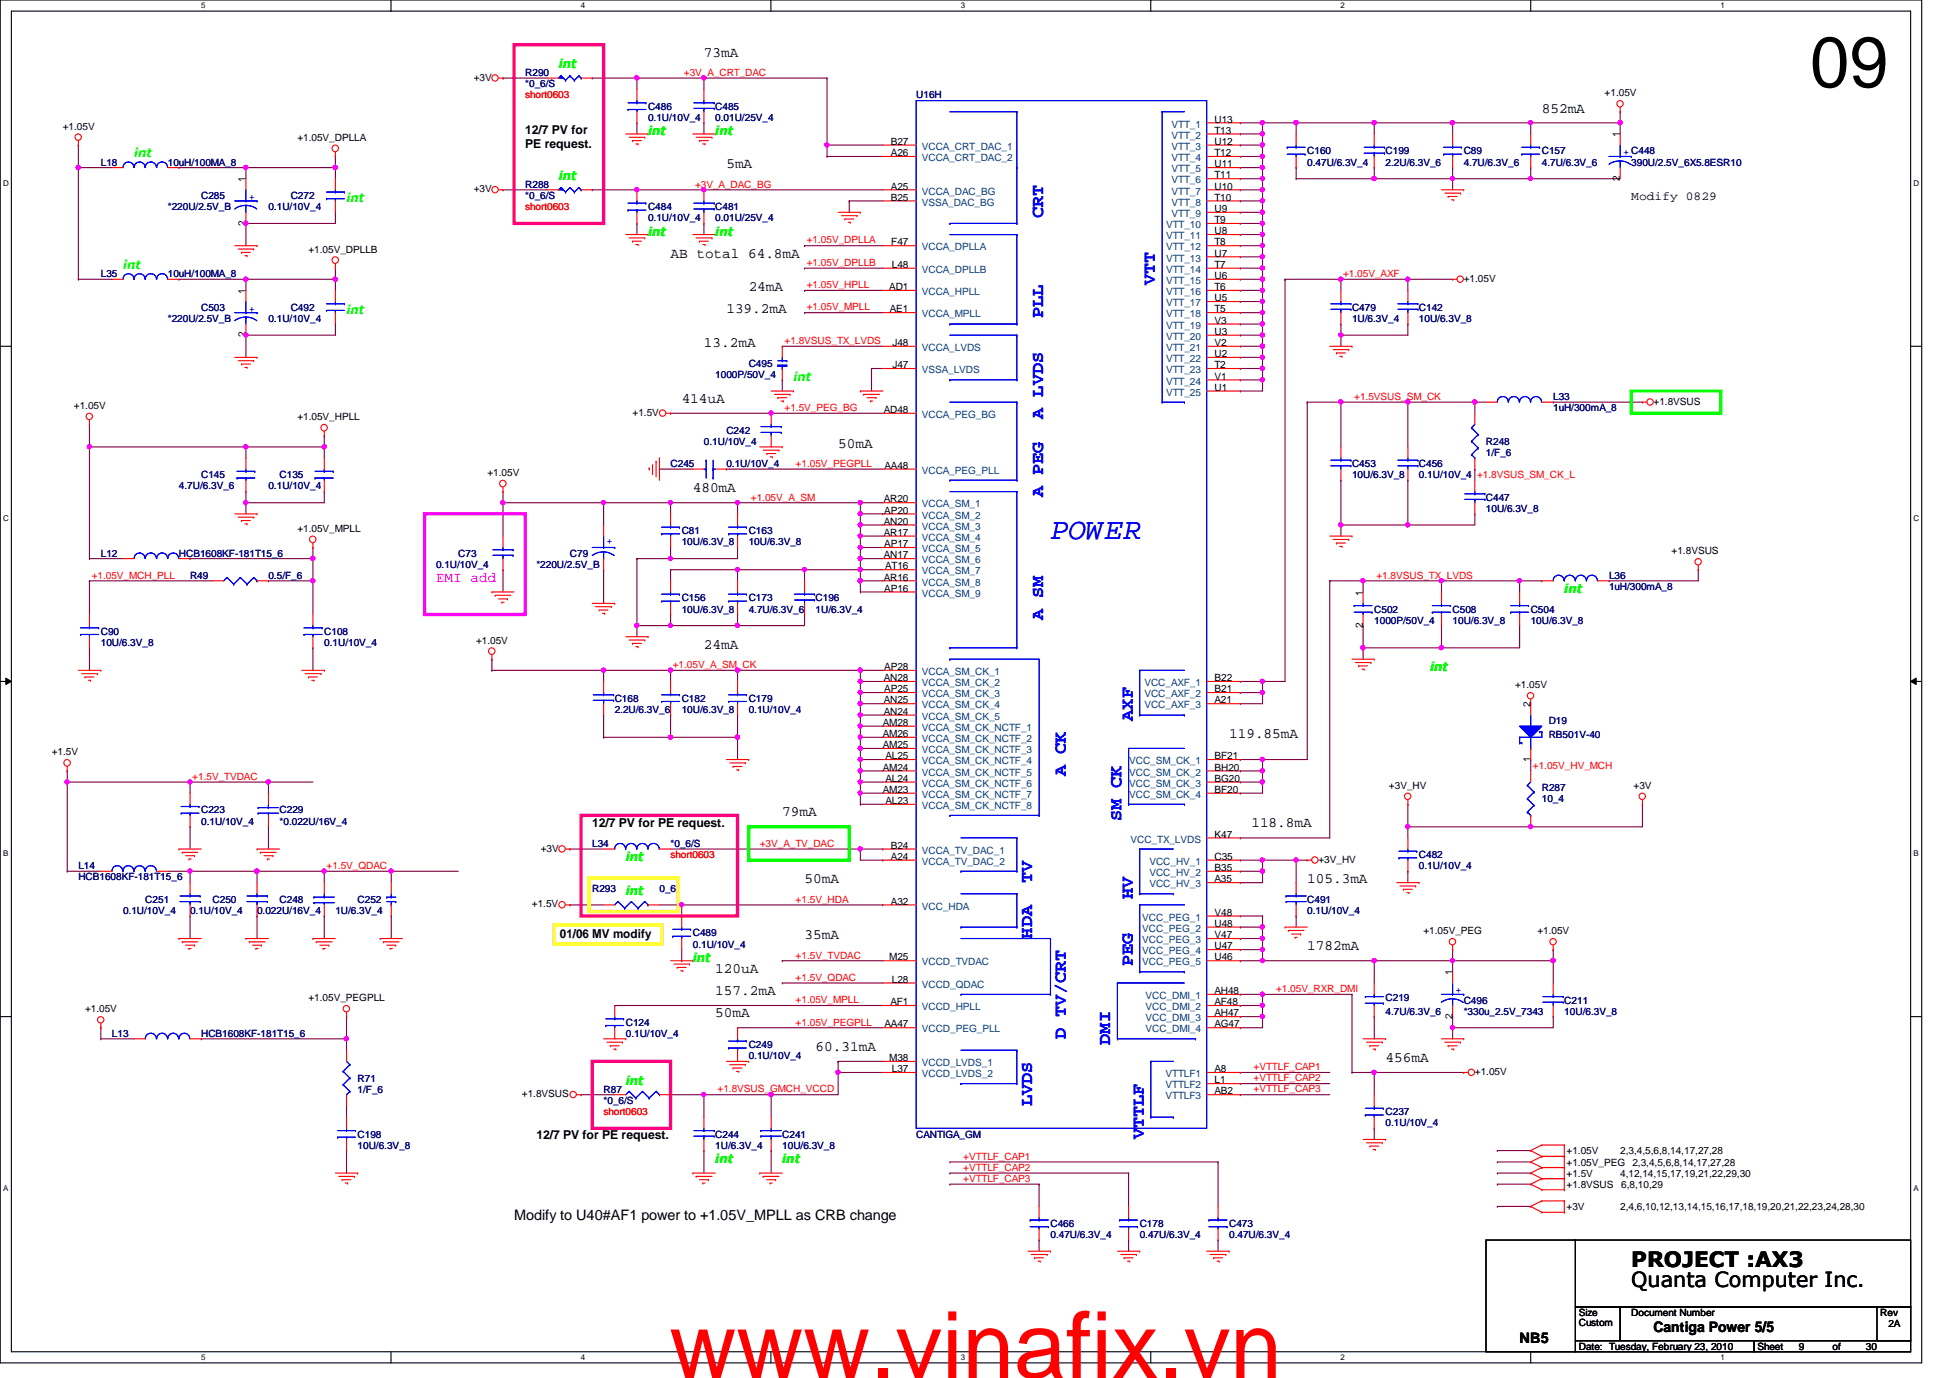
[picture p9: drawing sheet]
<svg xmlns="http://www.w3.org/2000/svg" width="297mm" height="210mm" viewBox="0 0 297 210" stroke-linecap="round" stroke-linejoin="round" font-family="sans-serif">
<defs><g id="words">
<text font-size="14.1" fill="#f00" x="102" y="209.9">www.vinafix.vn</text>
<text font-size="10.9" x="275.7" y="13.3">09</text>
<text font-size="4.6" fill="#00f" x="160" y="82.1">POWER</text>
<g font-size="3.2">
<text x="248.5" y="196">Quanta Computer Inc.</text>
<text x="248.5" y="193">PROJECT :AX3</text>
</g>
<g font-size="2.7" fill="#00f">
<text x="158.9" y="33.2" transform="rotate(-90 158.9 33.2)">CRT</text>
<text x="175.9" y="43.4" transform="rotate(-90 175.9 43.4)">VTT</text>
<text x="158.9" y="48.5" transform="rotate(-90 158.9 48.5)">PLL</text>
<text x="158.9" y="63.8" transform="rotate(-90 158.9 63.8)">A LVDS</text>
<text x="158.9" y="75.7" transform="rotate(-90 158.9 75.7)">A PEG</text>
<text x="158.9" y="94.4" transform="rotate(-90 158.9 94.4)">A SM</text>
<text x="172.5" y="109.8" transform="rotate(-90 172.5 109.8)">AXF</text>
<text x="162.3" y="118.3" transform="rotate(-90 162.3 118.3)">A CK</text>
<text x="170.9" y="125.1" transform="rotate(-90 170.9 125.1)">SM CK</text>
<text x="157.2" y="134.5" transform="rotate(-90 157.2 134.5)">TV</text>
<text x="172.5" y="137" transform="rotate(-90 172.5 137)">HV</text>
<text x="157.2" y="143" transform="rotate(-90 157.2 143)">HDA</text>
<text x="172.5" y="147.2" transform="rotate(-90 172.5 147.2)">PEG</text>
<text x="162.3" y="158.2" transform="rotate(-90 162.3 158.2)">D TV/CRT</text>
<text x="169.1" y="159.1" transform="rotate(-90 169.1 159.1)">DMI</text>
<text x="157.2" y="168.5" transform="rotate(-90 157.2 168.5)">LVDS</text>
<text x="174.2" y="173.6" transform="rotate(-90 174.2 173.6)">VTTLF</text>
</g>
<g font-size="2.2">
<text x="107.2" y="8.6">73mA</text>
<text x="234.9" y="17.1">852mA</text>
<text x="110.7" y="25.7">5mA</text>
<text x="102.1" y="39.2">AB total 64.8mA</text>
<text x="110.7" y="47.8">139.2mA</text>
<text x="114" y="44.4">24mA</text>
<text x="107.2" y="52.9">13.2mA</text>
<text x="103.8" y="61.4">414uA</text>
<text x="127.7" y="68.2">50mA</text>
<text x="105.5" y="75">480mA</text>
<text x="107.2" y="98.8">24mA</text>
<text x="187.2" y="112.4">119.85mA</text>
<text x="119.2" y="124.3">79mA</text>
<text x="190.6" y="126">118.8mA</text>
<text x="122.6" y="134.5">50mA</text>
<text x="199.1" y="134.5">105.3mA</text>
<text x="122.6" y="143">35mA</text>
<text x="109" y="148.2">120uA</text>
<text x="199.1" y="144.8">1782mA</text>
<text x="109" y="155">50mA</text>
<text x="109" y="151.6">157.2mA</text>
<text x="124.2" y="160.1">60.31mA</text>
<text x="211.1" y="161.8">456mA</text>
<text x="78.3" y="185.8">Modify to U40#AF1 power to +1.05V_MPLL as CRB change</text>
<text x="251.9" y="202.9">Cantiga Power 5/5</text>
<text x="231.5" y="204.6">NB5</text>
</g>
<text font-size="2.2" fill="#f0f" x="66.4" y="88.6">EMI add</text>
<g font-size="1.9" fill="#0f0">
<text x="85.1" y="10.4">int</text>
<text x="20.4" y="24">int</text>
<text x="98.7" y="20.6">int</text>
<text x="109" y="20.6">int</text>
<text x="85.1" y="27.4">int</text>
<text x="52.8" y="30.8">int</text>
<text x="98.7" y="35.9">int</text>
<text x="109" y="35.9">int</text>
<text x="18.8" y="41">int</text>
<text x="52.8" y="47.8">int</text>
<text x="120.9" y="58">int</text>
<text x="238.3" y="90.3">int</text>
<text x="217.8" y="102.3">int</text>
<text x="95.3" y="131.2">int</text>
<text x="95.3" y="136.3">int</text>
<text x="105.5" y="146.5">int</text>
<text x="95.3" y="165.2">int</text>
<text x="109" y="177.1">int</text>
<text x="119.2" y="177.1">int</text>
</g>
<g font-size="1.9">
<text x="80" y="20.4">12/7 PV for</text>
<text x="80" y="22.6">PE request.</text>
<text x="248.5" y="30.4">Modify 0829</text>
<text x="90.2" y="125.9">12/7 PV for PE request.</text>
<text x="85.3" y="142.9">01/06 MV modify</text>
<text x="81.7" y="173.6">12/7 PV for PE request.</text>
</g>
<g font-size="1.5" fill="#000080">
<text x="80" y="11.6">R290</text>
<text x="80" y="13.3">*0_6/S</text>
<text x="98.7" y="16.7">C486</text>
<text x="109" y="16.7">C485</text>
<text x="139.6" y="15">U16H</text>
<text x="98.7" y="18.4">0.1U/10V_4</text>
<text x="109" y="18.4">0.01U/25V_4</text>
<text x="199.1" y="23.5">C160</text>
<text x="211.1" y="23.5">C199</text>
<text x="223" y="23.5">C89</text>
<text x="234.9" y="23.5">C157</text>
<text x="15.4" y="25.2">L18</text>
<text x="25.6" y="25.2">10uH/100MA_8</text>
<text x="80" y="28.6">R288</text>
<text x="199.1" y="25.2">0.47U/6.3V_4</text>
<text x="211.1" y="25.2">2.2U/6.3V_6</text>
<text x="223" y="25.2">4.7U/6.3V_6</text>
<text x="234.9" y="25.2">4.7U/6.3V_6</text>
<text x="248.5" y="25.2">390U/2.5V_6X5.8ESR10</text>
<text x="25.6" y="32">*220U/2.5V_B</text>
<text x="30.6" y="30.3">C285</text>
<text x="40.9" y="32">0.1U/10V_4</text>
<text x="44.3" y="30.3">C272</text>
<text x="80" y="30.3">*0_6/S</text>
<text x="98.7" y="32">C484</text>
<text x="98.7" y="33.7">0.1U/10V_4</text>
<text x="109" y="32">C481</text>
<text x="109" y="33.7">0.01U/25V_4</text>
<text x="15.4" y="42.2">L35</text>
<text x="25.6" y="42.2">10uH/100MA_8</text>
<text x="30.6" y="47.3">C503</text>
<text x="44.3" y="47.3">C492</text>
<text x="205.9" y="47.3">C479</text>
<text x="216.2" y="47.3">C142</text>
<text x="25.6" y="49">*220U/2.5V_B</text>
<text x="40.9" y="49">0.1U/10V_4</text>
<text x="205.9" y="49">1U/6.3V_4</text>
<text x="216.2" y="49">10U/6.3V_8</text>
<text x="109" y="57.5">1000P/50V_4</text>
<text x="114" y="55.8">C495</text>
<text x="236.6" y="61">L33</text>
<text x="236.6" y="62.7">1uH/300mA_8</text>
<text x="102.1" y="71.2">C245</text>
<text x="107.2" y="67.8">0.1U/10V_4</text>
<text x="110.7" y="71.2">0.1U/10V_4</text>
<text x="110.7" y="66">C242</text>
<text x="205.9" y="71.2">C453</text>
<text x="216.2" y="71.2">C456</text>
<text x="226.4" y="67.8">R248</text>
<text x="226.4" y="69.5">1/F_6</text>
<text x="27.3" y="74.5">4.7U/6.3V_6</text>
<text x="30.6" y="72.9">C145</text>
<text x="40.9" y="74.5">0.1U/10V_4</text>
<text x="42.6" y="72.9">C135</text>
<text x="205.9" y="72.9">10U/6.3V_8</text>
<text x="216.2" y="72.9">0.1U/10V_4 +1.8VSUS_SM_CK_L</text>
<text x="226.4" y="76.3">C447</text>
<text x="226.4" y="78">10U/6.3V_8</text>
<text x="103.8" y="81.4">C81</text>
<text x="103.8" y="83.1">10U/6.3V_8</text>
<text x="114" y="81.4">C163</text>
<text x="114" y="83.1">10U/6.3V_8</text>
<text x="15.4" y="84.8">L12</text>
<text x="27.3" y="84.8">HCB1608KF-181T15_6</text>
<text x="29" y="88.2">R49</text>
<text x="40.9" y="88.2">0.5/F_6</text>
<text x="66.4" y="86.5">0.1U/10V_4</text>
<text x="69.8" y="84.8">C73</text>
<text x="81.7" y="86.5">*220U/2.5V_B</text>
<text x="86.8" y="84.8">C79</text>
<text x="245.1" y="88.2">L36</text>
<text x="245.1" y="89.9">1uH/300mA_8</text>
<text x="103.8" y="91.6">C156</text>
<text x="103.8" y="93.3">10U/6.3V_8</text>
<text x="114" y="91.6">C173</text>
<text x="114" y="93.3">4.7U/6.3V_6</text>
<text x="124.2" y="91.6">C196</text>
<text x="124.2" y="93.3">1U/6.3V_4</text>
<text x="209.3" y="93.3">C502</text>
<text x="209.3" y="95">1000P/50V_4</text>
<text x="221.3" y="93.3">C508</text>
<text x="221.3" y="95">10U/6.3V_8</text>
<text x="233.2" y="93.3">C504</text>
<text x="233.2" y="95">10U/6.3V_8</text>
<text x="15.4" y="96.7">C90</text>
<text x="15.4" y="98.4">10U/6.3V_8</text>
<text x="49.4" y="96.7">C108</text>
<text x="49.4" y="98.4">0.1U/10V_4</text>
<text x="93.6" y="106.9">C168</text>
<text x="103.8" y="106.9">C182</text>
<text x="114" y="106.9">C179</text>
<text x="93.6" y="108.6">2.2U/6.3V_6</text>
<text x="103.8" y="108.6">10U/6.3V_8</text>
<text x="114" y="108.6">0.1U/10V_4</text>
<text x="235.9" y="110.3">D19</text>
<text x="235.9" y="112.4">RB501V-40</text>
<text x="30.6" y="123.9">C223</text>
<text x="30.6" y="125.6">0.1U/10V_4</text>
<text x="42.6" y="123.9">C229</text>
<text x="42.6" y="125.6">*0.022U/16V_4</text>
<text x="234.9" y="120.5">R287</text>
<text x="234.9" y="122.2">10_4</text>
<text x="90.2" y="129">L34</text>
<text x="102.1" y="129">*0_6/S</text>
<text x="216.2" y="130.7">C482</text>
<text x="11.9" y="132.4">L14</text>
<text x="11.9" y="134.1">HCB1608KF-181T15_6</text>
<text x="22.1" y="137.5">C251</text>
<text x="32.4" y="137.5">C250</text>
<text x="42.6" y="137.5">C248</text>
<text x="54.5" y="137.5">C252</text>
<text x="90.2" y="135.8">R293</text>
<text x="100.5" y="135.8">0_6</text>
<text x="199.1" y="137.5">C491</text>
<text x="216.2" y="132.4">0.1U/10V_4</text>
<text x="18.8" y="139.2">0.1U/10V_4</text>
<text x="29" y="139.2">0.1U/10V_4</text>
<text x="39.2" y="139.2">0.022U/16V_4</text>
<text x="51.1" y="139.2">1U/6.3V_4</text>
<text x="105.5" y="142.6">C489</text>
<text x="199.1" y="139.2">0.1U/10V_4</text>
<text x="105.5" y="144.4">0.1U/10V_4</text>
<text x="211.1" y="152.5">C219</text>
<text x="211.1" y="154.6">4.7U/6.3V_6</text>
<text x="223" y="152.9">C496</text>
<text x="223" y="154.6">*330u_2.5V_7343</text>
<text x="238.3" y="152.9">C211</text>
<text x="238.3" y="154.6">10U/6.3V_8</text>
<text x="17.1" y="157.9">L13</text>
<text x="30.6" y="157.9">HCB1608KF-181T15_6</text>
<text x="95.3" y="156.3">C124</text>
<text x="95.3" y="157.9">0.1U/10V_4</text>
<text x="114" y="159.6">C249</text>
<text x="114" y="161.4">0.1U/10V_4</text>
<text x="54.5" y="164.8">R71</text>
<text x="54.5" y="166.5">1/F_6</text>
<text x="91.9" y="166.5">R87</text>
<text x="54.5" y="173.3">C198</text>
<text x="91.9" y="168.1">*0_6/S</text>
<text x="109" y="173.3">C244</text>
<text x="119.2" y="173.3">C241</text>
<text x="139.6" y="173.3">CANTIGA_GM</text>
<text x="211.1" y="169.9">C237</text>
<text x="211.1" y="171.6">0.1U/10V_4</text>
<text x="54.5" y="175">10U/6.3V_8</text>
<text x="109" y="175">1U/6.3V_4</text>
<text x="119.2" y="175">10U/6.3V_8</text>
<text x="160" y="186.9">C466</text>
<text x="160" y="188.6">0.47U/6.3V_4</text>
<text x="173.6" y="186.9">C178</text>
<text x="173.6" y="188.6">0.47U/6.3V_4</text>
<text x="187.2" y="186.9">C473</text>
<text x="187.2" y="188.6">0.47U/6.3V_4</text>
</g>
<g font-size="1.5" fill="#f00">
<text x="104.2" y="11.6">+3V_A_CRT_DAC</text>
<text x="80" y="15">short0603</text>
<text x="105.9" y="28.6">+3V_A_DAC_BG</text>
<text x="80" y="32">short0603</text>
<text x="122.9" y="37.1">+1.05V_DPLLA</text>
<text x="122.9" y="40.5">+1.05V_DPLLB</text>
<text x="122.9" y="43.9">+1.05V_HPLL</text>
<text x="122.9" y="47.3">+1.05V_MPLL</text>
<text x="204.6" y="42.2">+1.05V_AXF</text>
<text x="119.5" y="52.4">+1.8VSUS_TX_LVDS</text>
<text x="119.5" y="62.6">+1.5V_PEG_BG</text>
<text x="206.3" y="60.9">+1.5VSUS_SM_CK</text>
<text x="121.2" y="71.1">+1.05V_PEGPLL</text>
<text x="114.4" y="76.2">+1.05V_A_SM</text>
<text x="14" y="88.1">+1.05V_MCH_PLL</text>
<text x="209.7" y="88.1">+1.8VSUS_TX_LVDS</text>
<text x="102.5" y="101.8">+1.05V_A_SM_CK</text>
<text x="29.3" y="118.8">+1.5V_TVDAC</text>
<text x="233.5" y="117.1">+1.05V_HV_MCH</text>
<text x="102.1" y="130.7">short0603</text>
<text x="115.7" y="129">+3V_A_TV_DAC</text>
<text x="49.7" y="132.4">+1.5V_QDAC</text>
<text x="121.2" y="137.5">+1.5V_HDA</text>
<text x="121.2" y="146">+1.5V_TVDAC</text>
<text x="121.2" y="149.4">+1.5V_QDAC</text>
<text x="121.2" y="152.8">+1.05V_MPLL</text>
<text x="194.4" y="151.1">+1.05V_RXR_DMI</text>
<text x="121.2" y="156.2">+1.05V_PEGPLL</text>
<text x="109.3" y="166.4">+1.8VSUS_GMCH_VCCD</text>
<text x="191" y="163">+VTTLF_CAP1</text>
<text x="191" y="164.7">+VTTLF_CAP2</text>
<text x="191" y="166.4">+VTTLF_CAP3</text>
<text x="91.9" y="169.9">short0603</text>
<text x="146.7" y="176.7">+VTTLF_CAP1</text>
<text x="146.7" y="178.4">+VTTLF_CAP2</text>
<text x="146.7" y="180">+VTTLF_CAP3</text>
</g>
<g font-size="1.5">
<text x="72.2" y="12.3">+3V</text>
<text x="244.4" y="14.6">+1.05V</text>
<text x="9.6" y="19.8">+1.05V</text>
<text x="45.3" y="21.5">+1.05V_DPLLA</text>
<text x="135.7" y="22.1">B27</text>
<text x="135.7" y="23.8">A26</text>
<text x="185" y="18.7">U13</text>
<text x="185" y="20.4">T13</text>
<text x="185" y="23.8">T12</text>
<text x="185" y="22.1">U12</text>
<text x="246.8" y="20.9" transform="rotate(-90 246.8 20.9)">1</text>
<text x="37.4" y="27.7" transform="rotate(-90 37.4 27.7)">1</text>
<text x="72.2" y="29.3">+3V</text>
<text x="135.7" y="28.9">A25</text>
<text x="185" y="25.5">U11</text>
<text x="185" y="27.2">T11</text>
<text x="185" y="28.9">U10</text>
<text x="246.8" y="27.6" transform="rotate(-90 246.8 27.6)">2</text>
<text x="37.4" y="34.4" transform="rotate(-90 37.4 34.4)">2</text>
<text x="135.7" y="30.6">B25</text>
<text x="185" y="30.6">T10</text>
<text x="185" y="32.3">U9</text>
<text x="185" y="34">T9</text>
<text x="185" y="35.7">U8</text>
<text x="47" y="38.5">+1.05V_DPLLB</text>
<text x="135.8" y="37.4">F47</text>
<text x="135.8" y="40.8">L48</text>
<text x="185" y="37.4">T8</text>
<text x="185" y="39.1">U7</text>
<text x="185" y="40.8">T7</text>
<text x="37.4" y="44.7" transform="rotate(-90 37.4 44.7)">1</text>
<text x="135.5" y="44.2">AD1</text>
<text x="135.5" y="47.6">AE1</text>
<text x="185" y="42.5">U6</text>
<text x="185" y="44.2">T6</text>
<text x="185" y="45.9">U5</text>
<text x="185" y="47.6">T5</text>
<text x="223" y="42.9">+1.05V</text>
<text x="37.4" y="51.4" transform="rotate(-90 37.4 51.4)">2</text>
<text x="135.9" y="52.7">J48</text>
<text x="185" y="49.3">V3</text>
<text x="185" y="51">U3</text>
<text x="185" y="52.7">V2</text>
<text x="135.9" y="56.1">J47</text>
<text x="185" y="54.4">U2</text>
<text x="185" y="56.1">T2</text>
<text x="185" y="57.8">V1</text>
<text x="185" y="59.5">U1</text>
<text x="11.3" y="62.3">+1.05V</text>
<text x="45.3" y="64">+1.05V_HPLL</text>
<text x="96.3" y="63.3">+1.5V</text>
<text x="134.6" y="62.9">AD48</text>
<text x="251.9" y="61.6">+1.8VSUS</text>
<text x="134.7" y="71.4">AA48</text>
<text x="74.2" y="72.5">+1.05V</text>
<text x="134.6" y="76.5">AR20</text>
<text x="45.3" y="81">+1.05V_MPLL</text>
<text x="134.6" y="79.9">AN20</text>
<text x="134.6" y="81.6">AR17</text>
<text x="134.7" y="78.2">AP20</text>
<text x="134.7" y="83.4">AP17</text>
<text x="134.6" y="88.4">AR16</text>
<text x="134.6" y="85">AN17</text>
<text x="134.8" y="86.7">AT16</text>
<text x="254.6" y="84.5">+1.8VSUS</text>
<text x="134.7" y="90.1">AP16</text>
<text x="207.6" y="95.6" transform="rotate(-90 207.6 95.6)">2</text>
<text x="207.6" y="90.7" transform="rotate(-90 207.6 90.7)">1</text>
<text x="72.5" y="98">+1.05V</text>
<text x="134.6" y="103.8">AN28</text>
<text x="134.6" y="107.1">AN25</text>
<text x="134.7" y="102.1">AP28</text>
<text x="134.7" y="105.5">AP25</text>
<text x="185" y="103.8">B22</text>
<text x="185" y="105.5">B21</text>
<text x="185" y="107.1">A21</text>
<text x="230.8" y="104.9">+1.05V</text>
<text x="233.1" y="107.7" transform="rotate(-90 233.1 107.7)">2</text>
<text x="134.5" y="110.6">AM28</text>
<text x="134.5" y="112.3">AM26</text>
<text x="134.5" y="114">AM25</text>
<text x="134.6" y="108.9">AN24</text>
<text x="7.9" y="115.1">+1.5V</text>
<text x="134.5" y="117.4">AM24</text>
<text x="134.9" y="115.7">AL25</text>
<text x="134.9" y="119.1">AL24</text>
<text x="185" y="115.7">BF21</text>
<text x="185" y="117.4">BH20</text>
<text x="185" y="119.1">BG20</text>
<text x="233.1" y="116" transform="rotate(-90 233.1 116)">1</text>
<text x="134.5" y="120.8">AM23</text>
<text x="134.9" y="122.5">AL23</text>
<text x="185" y="120.8">BF20</text>
<text x="211.6" y="120.2">+3V_HV</text>
<text x="248.8" y="120.2">+3V</text>
<text x="82.4" y="129.7">+3V</text>
<text x="135.7" y="129.3">B24</text>
<text x="135.7" y="131">A24</text>
<text x="185" y="127.6">K47</text>
<text x="185" y="131">C35</text>
<text x="200.8" y="131.4">+3V_HV</text>
<text x="135.7" y="137.8">A32</text>
<text x="185" y="132.7">B35</text>
<text x="185" y="134.4">A35</text>
<text x="81" y="138.2">+1.5V</text>
<text x="185" y="139.5">V48</text>
<text x="185" y="141.2">U48</text>
<text x="185" y="142.9">V47</text>
<text x="216.8" y="142.3">+1.05V_PEG</text>
<text x="234.2" y="142.3">+1.05V</text>
<text x="135.5" y="146.3">M25</text>
<text x="135.8" y="149.7">L28</text>
<text x="185" y="144.6">U47</text>
<text x="185" y="146.3">U46</text>
<text x="221.2" y="148.5" transform="rotate(-90 221.2 148.5)">1</text>
<text x="13" y="154.2">+1.05V</text>
<text x="47" y="152.5">+1.05V_PEGPLL</text>
<text x="135.6" y="153.1">AF1</text>
<text x="185" y="151.4">AH48</text>
<text x="185" y="153.1">AF48</text>
<text x="185" y="154.8">AH47</text>
<text x="221.2" y="155.2" transform="rotate(-90 221.2 155.2)">2</text>
<text x="134.7" y="156.5">AA47</text>
<text x="135.5" y="161.6">M38</text>
<text x="185" y="156.5">AG47</text>
<text x="79.5" y="167.1">+1.8VSUS</text>
<text x="135.8" y="163.3">L37</text>
<text x="185" y="163.3">A8</text>
<text x="185" y="165">L1</text>
<text x="185" y="166.7">AB2</text>
<text x="224.7" y="163.7">+1.05V</text>
<text x="238.6" y="175.8">+1.05V</text>
<text x="238.6" y="179.2">+1.5V</text>
<text x="238.6" y="177.5">+1.05V_PEG</text>
<text x="246.8" y="175.8">2,3,4,5,6,8,14,17,27,28</text>
<text x="246.8" y="179.2">4,12,14,15,17,19,21,22,29,30</text>
<text x="248.7" y="177.5">2,3,4,5,6,8,14,17,27,28</text>
<text x="238.6" y="184.3">+3V</text>
<text x="238.6" y="180.9">+1.8VSUS</text>
<text x="246.8" y="184.3">2,4,6,10,12,13,14,15,16,17,18,19,20,21,22,23,24,28,30</text>
<text x="247" y="180.9">6,8,10,29</text>
<text x="240.5" y="200.5">Size</text>
<text x="240.5" y="202">Custom</text>
<text x="248.5" y="200.5">Document Number</text>
<text x="286.4" y="200.5">Rev</text>
<text x="287.7" y="202.2">2A</text>
<text x="240.5" y="205.6">Date: Tuesday, February 23, 2010</text>
<text x="267.7" y="205.6">Sheet</text>
<text x="274" y="205.6">9</text>
<text x="279.1" y="205.6">of</text>
<text x="284.2" y="205.6">30</text>
</g>
<g font-size="1.5" fill="#004080">
<text x="140.4" y="22.8">VCCA_CRT_DAC_1</text>
<text x="178.5" y="19.4">VTT_1</text>
<text x="178.5" y="21.1">VTT_2</text>
<text x="178.5" y="22.8">VTT_3</text>
<text x="140.4" y="24.6">VCCA_CRT_DAC_2</text>
<text x="140.4" y="29.6">VCCA_DAC_BG</text>
<text x="178.5" y="24.6">VTT_4</text>
<text x="178.5" y="26.2">VTT_5</text>
<text x="178.5" y="27.9">VTT_6</text>
<text x="178.5" y="29.6">VTT_7</text>
<text x="140.4" y="31.3">VSSA_DAC_BG</text>
<text x="177.6" y="34.8">VTT_10</text>
<text x="178.5" y="31.3">VTT_8</text>
<text x="178.5" y="33.1">VTT_9</text>
<text x="140.4" y="38.1">VCCA_DPLLA</text>
<text x="140.4" y="41.6">VCCA_DPLLB</text>
<text x="177.6" y="38.1">VTT_12</text>
<text x="177.6" y="39.8">VTT_13</text>
<text x="177.6" y="41.6">VTT_14</text>
<text x="177.6" y="36.4">VTT_11</text>
<text x="140.4" y="45">VCCA_HPLL</text>
<text x="177.6" y="43.3">VTT_15</text>
<text x="177.6" y="45">VTT_16</text>
<text x="177.6" y="46.7">VTT_17</text>
<text x="140.4" y="53.5">VCCA_LVDS</text>
<text x="140.4" y="48.3">VCCA_MPLL</text>
<text x="177.6" y="50.1">VTT_19</text>
<text x="177.6" y="51.8">VTT_20</text>
<text x="177.6" y="53.5">VTT_21</text>
<text x="177.6" y="48.3">VTT_18</text>
<text x="140.4" y="56.9">VSSA_LVDS</text>
<text x="177.6" y="55.2">VTT_22</text>
<text x="177.6" y="56.9">VTT_23</text>
<text x="177.6" y="58.6">VTT_24</text>
<text x="140.4" y="63.7">VCCA_PEG_BG</text>
<text x="177.6" y="60.3">VTT_25</text>
<text x="140.4" y="72.2">VCCA_PEG_PLL</text>
<text x="140.4" y="77.3">VCCA_SM_1</text>
<text x="140.4" y="79">VCCA_SM_2</text>
<text x="140.4" y="80.7">VCCA_SM_3</text>
<text x="140.4" y="82.4">VCCA_SM_4</text>
<text x="140.4" y="84.1">VCCA_SM_5</text>
<text x="140.4" y="87.5">VCCA_SM_7</text>
<text x="140.4" y="89.2">VCCA_SM_8</text>
<text x="140.4" y="85.8">VCCA_SM_6</text>
<text x="140.4" y="90.9">VCCA_SM_9</text>
<text x="140.4" y="102.8">VCCA_SM_CK_1</text>
<text x="140.4" y="104.5">VCCA_SM_CK_2</text>
<text x="140.4" y="106.2">VCCA_SM_CK_3</text>
<text x="140.4" y="107.9">VCCA_SM_CK_4</text>
<text x="174.3" y="104.5">VCC_AXF_1</text>
<text x="174.3" y="106.2">VCC_AXF_2</text>
<text x="174.3" y="107.9">VCC_AXF_3</text>
<text x="140.4" y="109.6">VCCA_SM_CK_5</text>
<text x="140.4" y="111.3">VCCA_SM_CK_NCTF_1</text>
<text x="140.4" y="113">VCCA_SM_CK_NCTF_2</text>
<text x="140.4" y="114.7">VCCA_SM_CK_NCTF_3</text>
<text x="140.4" y="116.4">VCCA_SM_CK_NCTF_4</text>
<text x="140.4" y="118.2">VCCA_SM_CK_NCTF_5</text>
<text x="140.4" y="119.8">VCCA_SM_CK_NCTF_6</text>
<text x="172" y="116.4">VCC_SM_CK_1</text>
<text x="172" y="118.2">VCC_SM_CK_2</text>
<text x="172" y="119.8">VCC_SM_CK_3</text>
<text x="140.4" y="121.5">VCCA_SM_CK_NCTF_7</text>
<text x="140.4" y="123.2">VCCA_SM_CK_NCTF_8</text>
<text x="172" y="121.5">VCC_SM_CK_4</text>
<text x="140.4" y="130">VCCA_TV_DAC_1</text>
<text x="140.4" y="131.7">VCCA_TV_DAC_2</text>
<text x="172.2" y="128.4">VCC_TX_LVDS</text>
<text x="175.1" y="131.7">VCC_HV_1</text>
<text x="175.1" y="133.4">VCC_HV_2</text>
<text x="175.1" y="135.2">VCC_HV_3</text>
<text x="140.4" y="138.6">VCC_HDA</text>
<text x="174" y="140.3">VCC_PEG_1</text>
<text x="174" y="141.9">VCC_PEG_2</text>
<text x="174" y="143.7">VCC_PEG_3</text>
<text x="140.4" y="147.1">VCCD_TVDAC</text>
<text x="174" y="145.4">VCC_PEG_4</text>
<text x="174" y="147.1">VCC_PEG_5</text>
<text x="140.4" y="153.9">VCCD_HPLL</text>
<text x="140.4" y="150.5">VCCD_QDAC</text>
<text x="174.5" y="152.2">VCC_DMI_1</text>
<text x="174.5" y="153.9">VCC_DMI_2</text>
<text x="174.5" y="155.6">VCC_DMI_3</text>
<text x="140.4" y="157.3">VCCD_PEG_PLL</text>
<text x="174.5" y="157.3">VCC_DMI_4</text>
<text x="140.4" y="162.4">VCCD_LVDS_1</text>
<text x="140.4" y="164.1">VCCD_LVDS_2</text>
<text x="177.5" y="164.1">VTTLF1</text>
<text x="177.5" y="165.8">VTTLF2</text>
<text x="177.5" y="167.5">VTTLF3</text>
</g>
<g font-size="1.5" fill="#00f">
<text x="247.3" y="23.7">+ C448</text>
<text x="38" y="30.5">+</text>
<text x="38" y="47.5">+</text>
<text x="92.5" y="82.9">+</text>
<text x="221.8" y="151.3">+</text>
</g>
<g font-size="1.2">
<text x="30.6" y="1.3">5</text>
<text x="88.5" y="1.3">4</text>
<text x="146.3" y="1.3">3</text>
<text x="204.2" y="1.3">2</text>
<text x="262.1" y="1.3">1</text>
<text x=".5" y="28.3">D</text>
<text x="291.5" y="28.3">D</text>
<text x=".5" y="79.4">C</text>
<text x="291.5" y="79.4">C</text>
<text x=".5" y="130.4">B</text>
<text x="291.5" y="130.4">B</text>
<text x=".5" y="181.5">A</text>
<text x="291.5" y="181.5">A</text>
<text x="30.6" y="207.2">5</text>
<text x="88.5" y="207.2">4</text>
<text x="146.3" y="207.2">3</text>
<text x="204.2" y="207.2">2</text>
<text x="262.1" y="207.2">1</text>
</g>
</g></defs>
<path d="M0 0h292.7v207.6h-292.7zM1.7 1.7h289.3v204.2h-289.3z" fill="none" stroke="#000" stroke-width=".17"/>
<g fill="#fff">
<path d="M30.6 .2h.7v1.3h-.7z"/>
<path d="M30.6 206.1h.7v1.3h-.7z"/>
</g>
<path d="M59.6 0v1.7M59.6 205.9v1.7" fill="none" stroke="#000" stroke-width=".17"/>
<g fill="#fff">
<path d="M88.5 .2h.6v1.3h-.6z"/>
<path d="M88.5 206.1h.6v1.3h-.6z"/>
</g>
<path d="M117.4 0v1.7M117.4 205.9v1.7" fill="none" stroke="#000" stroke-width=".17"/>
<g fill="#fff">
<path d="M146.3 .2h.7v1.3h-.7z"/>
<path d="M146.3 206.1h.7v1.3h-.7z"/>
</g>
<path d="M175.3 0v1.7M175.3 205.9v1.7" fill="none" stroke="#000" stroke-width=".17"/>
<g fill="#fff">
<path d="M204.2 .2h.6v1.3h-.6z"/>
<path d="M204.2 206.1h.6v1.3h-.6z"/>
</g>
<path d="M233.2 0v1.7M233.2 205.9v1.7" fill="none" stroke="#000" stroke-width=".17"/>
<g fill="#fff">
<path d="M262.1 .2h.6v1.3h-.6z"/>
<path d="M262.1 206.1h.6v1.3h-.6z"/>
<path d="M.5 27.2h.8v1.4h-.8z"/>
<path d="M291.5 27.2h.8v1.4h-.8z"/>
<path d="M.5 78.3h.8v1.3h-.8z"/>
<path d="M291.5 78.3h.8v1.3h-.8z"/>
</g>
<path d="M0 52.7h1.7M291 52.7h1.7" fill="none" stroke="#000" stroke-width=".17"/>
<g fill="#fff">
<path d="M.5 129.3h.7v1.4h-.7z"/>
<path d="M291.5 129.3h.7v1.4h-.7z"/>
</g>
<path d="M0 103.8h1.7M291 103.8h1.7" fill="none" stroke="#000" stroke-width=".17"/>
<path d="M.9 103.3l.8 .5-.8 .5zM291 103.8l.9-.5v1z" fill="#000"/>
<path d="M.9 103.3l.8 .5-.8 .5zM291 103.8l.9-.5v1z" fill="none" stroke="#000" stroke-width=".15"/>
<g fill="#fff">
<path d="M.5 180.4h.7v1.3h-.7z"/>
<path d="M291.5 180.4h.7v1.3h-.7z"/>
</g>
<path d="M0 154.9h1.7M291 154.9h1.7" fill="none" stroke="#000" stroke-width=".17"/>
<path d="M37.5 34h.1M37.5 34v3.4M37.5 51.1h.1M37.5 51.1v3.3" fill="none" stroke="#800040" stroke-width=".17"/>
<circle cx="37.4" cy="51" r=".32" fill="#f0f"/>
<circle cx="37.4" cy="51" r=".32" fill="none" stroke="#f0f" stroke-width=".17"/>
<path d="M11.9 25.5h.1M11.9 25.5h5.2M11.9 25.5v17" fill="none" stroke="#800040" stroke-width=".17"/>
<circle cx="11.9" cy="25.5" r=".32" fill="#f0f"/>
<circle cx="11.9" cy="25.5" r=".32" fill="none" stroke="#f0f" stroke-width=".17"/>
<path d="M37.5 25.5h.1M37.5 34h.1M37.5 25.5v1.7M37.5 34h13.6M51.1 42.5h.1M51.1 42.5v1.7" fill="none" stroke="#800040" stroke-width=".17"/>
<circle cx="37.4" cy="34" r=".32" fill="#f0f"/>
<circle cx="37.4" cy="34" r=".32" fill="none" stroke="#f0f" stroke-width=".17"/>
<path d="M51.1 25.5h.1M51.1 25.5v1.7M37.5 51.1h.1M37.5 51.1h13.6" fill="none" stroke="#800040" stroke-width=".17"/>
<circle cx="51.1" cy="25.5" r=".32" fill="#f0f"/>
<circle cx="51.1" cy="25.5" r=".32" fill="none" stroke="#f0f" stroke-width=".17"/>
<path d="M51.1 23.8h.1M51.1 23.8v1.7M27.3 42.5h.1M27.3 42.5h23.8M37.5 42.5h.1M37.5 42.5v1.7" fill="none" stroke="#800040" stroke-width=".17"/>
<circle cx="51.1" cy="42.5" r=".32" fill="#f0f"/>
<circle cx="51.1" cy="42.5" r=".32" fill="none" stroke="#f0f" stroke-width=".17"/>
<circle cx="37.4" cy="42.5" r=".32" fill="#f0f"/>
<circle cx="37.4" cy="42.5" r=".32" fill="none" stroke="#f0f" stroke-width=".17"/>
<path d="M126 11.9h.1M126 11.9v10.2M126 22.1h.1M126 22.1h8.5M51.1 40.9h.1M51.1 40.9v1.6" fill="none" stroke="#800040" stroke-width=".17"/>
<circle cx="126" cy="22.1" r=".32" fill="#f0f"/>
<circle cx="126" cy="22.1" r=".32" fill="none" stroke="#f0f" stroke-width=".17"/>
<path d="M107.2 11.9h.1M107.2 11.9h18.8" fill="none" stroke="#800040" stroke-width=".17"/>
<circle cx="107.2" cy="11.9" r=".32" fill="#f0f"/>
<circle cx="107.2" cy="11.9" r=".32" fill="none" stroke="#f0f" stroke-width=".17"/>
<path d="M37.5 25.5h.1M37.5 25.5h13.6" fill="none" stroke="#800040" stroke-width=".17"/>
<circle cx="51.1" cy="25.5" r=".32" fill="#f0f"/>
<circle cx="51.1" cy="25.5" r=".32" fill="none" stroke="#f0f" stroke-width=".17"/>
<circle cx="37.4" cy="25.5" r=".32" fill="#f0f"/>
<circle cx="37.4" cy="25.5" r=".32" fill="none" stroke="#f0f" stroke-width=".17"/>
<path d="M97 11.9h.1M97 11.9v1.7M107.2 11.9h.1M107.2 11.9v1.7" fill="none" stroke="#800040" stroke-width=".17"/>
<circle cx="97" cy="11.9" r=".32" fill="#f0f"/>
<circle cx="97" cy="11.9" r=".32" fill="none" stroke="#f0f" stroke-width=".17"/>
<g fill="none" stroke="#800040" stroke-width=".17">
<path d="M76.6 11.9h.1M76.6 11.9h6.8M97 18.7h.1M97 11.9h.1M97 18.7v1.7M97 11.9h10.2M107.2 18.7h.1M107.2 18.7v1.7M90.2 28.9h.1M90.2 28.9h17M97 34h.1M97 28.9h.1"/>
<path d="M97 34v1.7M107.2 34h.1M107.2 34v1.7"/>
</g>
<circle cx="97" cy="28.9" r=".32" fill="#f0f"/>
<circle cx="97" cy="28.9" r=".32" fill="none" stroke="#f0f" stroke-width=".17"/>
<g fill="none" stroke="#800040" stroke-width=".17">
<path d="M122.6 37.4h.1M122.6 37.4h11.9M129.4 30.6h.1M129.4 30.6h5.1M129.4 30.6v1.7M119.2 57.9h.1M119.2 57.9v1.7M122.6 40.9h.1M122.6 44.2h.1M122.6 47.6h.1M122.6 40.9h11.9M122.6 44.2h11.9"/>
<path d="M122.6 47.6h11.9M132.8 56.1h.1M132.8 56.1v3.5M132.8 56.1h1.7M110.7 71.5h.1M110.7 71.5h23.8M117.5 62.9h.1M117.5 62.9h17"/>
</g>
<circle cx="117.4" cy="62.9" r=".32" fill="#f0f"/>
<circle cx="117.4" cy="62.9" r=".32" fill="none" stroke="#f0f" stroke-width=".17"/>
<g fill="none" stroke="#800040" stroke-width=".17">
<path d="M112.3 76.6h.1M112.3 76.6h22.2M131.1 76.6h.1M131.1 80h.1M131.1 80h3.4M131.1 81.7h.1M131.1 83.4h.1M131.1 85.1h.1M131.1 86.8h.1M131.1 88.5h.1M131.1 90.2h.1M131.1 81.7h3.4"/>
<path d="M131.1 83.4h3.4M131.1 85.1h3.4M131.1 86.8h3.4M131.1 88.5h3.4M131.1 90.2h3.4"/>
</g>
<circle cx="112.3" cy="76.6" r=".32" fill="#f0f"/>
<circle cx="112.3" cy="76.6" r=".32" fill="none" stroke="#f0f" stroke-width=".17"/>
<path d="M131.1 88.5h.1M131.1 88.5v1.7" fill="none" stroke="#800040" stroke-width=".17"/>
<circle cx="131" cy="88.5" r=".32" fill="#f0f"/>
<circle cx="131" cy="88.5" r=".32" fill="none" stroke="#f0f" stroke-width=".17"/>
<path d="M131.1 86.8h.1M131.1 86.8v1.7" fill="none" stroke="#800040" stroke-width=".17"/>
<circle cx="131" cy="88.5" r=".32" fill="#f0f"/>
<circle cx="131" cy="88.5" r=".32" fill="none" stroke="#f0f" stroke-width=".17"/>
<circle cx="131" cy="86.8" r=".32" fill="#f0f"/>
<circle cx="131" cy="86.8" r=".32" fill="none" stroke="#f0f" stroke-width=".17"/>
<path d="M131.1 81.7h.1M131.1 81.7v1.7" fill="none" stroke="#800040" stroke-width=".17"/>
<circle cx="131" cy="81.6" r=".32" fill="#f0f"/>
<circle cx="131" cy="81.6" r=".32" fill="none" stroke="#f0f" stroke-width=".17"/>
<path d="M131.1 80h.1M131.1 80v1.7" fill="none" stroke="#800040" stroke-width=".17"/>
<circle cx="131" cy="79.9" r=".32" fill="#f0f"/>
<circle cx="131" cy="79.9" r=".32" fill="none" stroke="#f0f" stroke-width=".17"/>
<path d="M131.1 78.3h.1M131.1 78.3v1.7" fill="none" stroke="#800040" stroke-width=".17"/>
<circle cx="131" cy="78.2" r=".32" fill="#f0f"/>
<circle cx="131" cy="78.2" r=".32" fill="none" stroke="#f0f" stroke-width=".17"/>
<g fill="none" stroke="#800040" stroke-width=".17">
<path d="M76.6 74.9h.1M76.6 74.9v1.7M131.1 110.6h.1M131.1 112.3h.1M131.1 114h.1M131.1 102.1h.1M131.1 107.2h.1M131.1 117.4h.1M131.1 119.1h.1M131.1 115.7h.1M131.1 105.5h.1M131.1 108.9h.1"/>
<path d="M131.1 103.8h.1M131.1 110.6h3.4M131.1 112.3h3.4M131.1 114h3.4M131.1 102.1h3.4M131.1 107.2h3.4M131.1 117.4h3.4M131.1 119.1h3.4M131.1 115.7h3.4M131.1 105.5h3.4M131.1 108.9h3.4M131.1 103.8h3.4"/>
<path d="M131.1 120.8h.1M131.1 122.5h.1M131.1 120.8h3.4M131.1 122.5h3.4M131.1 120.8v1.7"/>
</g>
<circle cx="131" cy="120.8" r=".32" fill="#f0f"/>
<circle cx="131" cy="120.8" r=".32" fill="none" stroke="#f0f" stroke-width=".17"/>
<path d="M131.1 103.8h.1M131.1 103.8v1.7" fill="none" stroke="#800040" stroke-width=".17"/>
<circle cx="131" cy="103.8" r=".32" fill="#f0f"/>
<circle cx="131" cy="103.8" r=".32" fill="none" stroke="#f0f" stroke-width=".17"/>
<path d="M131.1 107.2h.1M131.1 107.2v1.7" fill="none" stroke="#800040" stroke-width=".17"/>
<circle cx="131" cy="108.9" r=".32" fill="#f0f"/>
<circle cx="131" cy="108.9" r=".32" fill="none" stroke="#f0f" stroke-width=".17"/>
<circle cx="131" cy="107.2" r=".32" fill="#f0f"/>
<circle cx="131" cy="107.2" r=".32" fill="none" stroke="#f0f" stroke-width=".17"/>
<path d="M131.1 114h.1M131.1 114v1.7" fill="none" stroke="#800040" stroke-width=".17"/>
<circle cx="131" cy="114" r=".32" fill="#f0f"/>
<circle cx="131" cy="114" r=".32" fill="none" stroke="#f0f" stroke-width=".17"/>
<path d="M131.1 119.1h.1M131.1 119.1v1.7" fill="none" stroke="#800040" stroke-width=".17"/>
<circle cx="131" cy="119.1" r=".32" fill="#f0f"/>
<circle cx="131" cy="119.1" r=".32" fill="none" stroke="#f0f" stroke-width=".17"/>
<path d="M131.1 117.4h.1M131.1 117.4v1.7" fill="none" stroke="#800040" stroke-width=".17"/>
<circle cx="131" cy="117.4" r=".32" fill="#f0f"/>
<circle cx="131" cy="117.4" r=".32" fill="none" stroke="#f0f" stroke-width=".17"/>
<path d="M131.1 102.1h.1M131.1 102.1v1.7" fill="none" stroke="#800040" stroke-width=".17"/>
<circle cx="131" cy="102.1" r=".32" fill="#f0f"/>
<circle cx="131" cy="102.1" r=".32" fill="none" stroke="#f0f" stroke-width=".17"/>
<path d="M131.1 115.7h.1M131.1 115.7v1.7" fill="none" stroke="#800040" stroke-width=".17"/>
<circle cx="131" cy="115.7" r=".32" fill="#f0f"/>
<circle cx="131" cy="115.7" r=".32" fill="none" stroke="#f0f" stroke-width=".17"/>
<path d="M131.1 110.6h.1M131.1 108.9h.1M131.1 108.9v3.4" fill="none" stroke="#800040" stroke-width=".17"/>
<circle cx="131" cy="110.6" r=".32" fill="#f0f"/>
<circle cx="131" cy="110.6" r=".32" fill="none" stroke="#f0f" stroke-width=".17"/>
<path d="M131.1 112.3h.1M131.1 112.3v1.7" fill="none" stroke="#800040" stroke-width=".17"/>
<circle cx="131" cy="112.3" r=".32" fill="#f0f"/>
<circle cx="131" cy="112.3" r=".32" fill="none" stroke="#f0f" stroke-width=".17"/>
<path d="M112.3 102.1h.1M112.3 102.1h18.8" fill="none" stroke="#800040" stroke-width=".17"/>
<circle cx="112.3" cy="102.1" r=".32" fill="#f0f"/>
<circle cx="112.3" cy="102.1" r=".32" fill="none" stroke="#f0f" stroke-width=".17"/>
<path d="M37.5 74.9h.1M37.5 74.9v1.7M40.9 88.5h.1M40.9 88.5h6.8M74.9 100.4h.1M74.9 100.4v1.7" fill="none" stroke="#800040" stroke-width=".17"/>
<circle cx="47.6" cy="88.5" r=".32" fill="#f0f"/>
<circle cx="47.6" cy="88.5" r=".32" fill="none" stroke="#f0f" stroke-width=".17"/>
<path d="M13.6 68.1h.1M13.6 68.1v17M37.5 76.6h.1M37.5 76.6v1.7M49.4 74.9h.1M49.4 74.9v1.7h-11.9M13.6 88.5h.1M13.6 98.7h.1M13.6 88.5v5.1M13.6 98.7v3.4" fill="none" stroke="#800040" stroke-width=".17"/>
<circle cx="37.4" cy="76.6" r=".32" fill="#f0f"/>
<circle cx="37.4" cy="76.6" r=".32" fill="none" stroke="#f0f" stroke-width=".17"/>
<path d="M37.5 68.1h.1M37.5 68.1v1.7M13.6 85.1h.1M13.6 85.1h5.2M131.1 105.5h.1M131.1 105.5v1.7" fill="none" stroke="#800040" stroke-width=".17"/>
<circle cx="131" cy="105.5" r=".32" fill="#f0f"/>
<circle cx="131" cy="105.5" r=".32" fill="none" stroke="#f0f" stroke-width=".17"/>
<path d="M74.9 102.1h.1M74.9 102.1h17M102.1 129.3h29M131.1 129.3h.1" fill="none" stroke="#800040" stroke-width=".17"/>
<circle cx="131" cy="129.3" r=".32" fill="#f0f"/>
<circle cx="131" cy="129.3" r=".32" fill="none" stroke="#f0f" stroke-width=".17"/>
<g fill="none" stroke="#800040" stroke-width=".17">
<path d="M11.9 42.5h.1M11.9 42.5h5.2M119.2 52.7h.1M119.2 52.7h15.3M49.4 68.1h.1M49.4 68.1v1.7M47.7 88.5h.1M47.7 98.7h.1M47.7 88.5v5.1M47.7 98.7v3.4M100.5 137.8h3.3M103.8 137.8h.1"/>
<path d="M131.1 129.3h.1M131.1 129.3v1.7h3.4M134.5 131h.1M30.6 158.2h.1M30.6 158.2h22.2M93.6 153.2h.1M93.6 153.2h40.9M119.2 146.3h.1M119.2 149.7h.1M119.2 146.3h15.3M119.2 149.7h15.3M127.7 161.7h.1"/>
<path d="M127.7 161.7h6.8"/>
</g>
<circle cx="52.8" cy="158.2" r=".32" fill="#f0f"/>
<circle cx="52.8" cy="158.2" r=".32" fill="none" stroke="#f0f" stroke-width=".17"/>
<g fill="none" stroke="#800040" stroke-width=".17">
<path d="M192.3 18.7h.1M192.3 18.7h5.1M188.9 20.4h.1M188.9 22.1h.1M188.9 20.4h3.4M188.9 22.1h3.4M15.4 158.2h.1M15.4 156.5h.1M15.4 158.2h5M15.4 156.5v1.7M52.8 158.2h.1M52.8 154.9h.1"/>
<path d="M52.8 154.9v5.1M52.8 175.3h.1M52.8 175.3v3.4"/>
</g>
<circle cx="192.3" cy="22.1" r=".32" fill="#f0f"/>
<circle cx="192.3" cy="22.1" r=".32" fill="none" stroke="#f0f" stroke-width=".17"/>
<path d="M188.9 23.8h.1M188.9 23.8h3.4" fill="none" stroke="#800040" stroke-width=".17"/>
<circle cx="192.3" cy="23.8" r=".32" fill="#f0f"/>
<circle cx="192.3" cy="23.8" r=".32" fill="none" stroke="#f0f" stroke-width=".17"/>
<path d="M188.9 25.5h.1M188.9 30.6h.1M188.9 25.5h3.4M188.9 30.6h3.4" fill="none" stroke="#800040" stroke-width=".17"/>
<circle cx="192.3" cy="30.6" r=".32" fill="#f0f"/>
<circle cx="192.3" cy="30.6" r=".32" fill="none" stroke="#f0f" stroke-width=".17"/>
<g fill="none" stroke="#800040" stroke-width=".17">
<path d="M188.9 32.3h.1M188.9 27.2h.1M188.9 28.9h.1M188.9 37.4h.1M188.9 39.1h.1M188.9 34h.1M188.9 35.7h.1M188.9 32.3h3.4M188.9 27.2h3.4M188.9 28.9h3.4M188.9 37.4h3.4M188.9 39.1h3.4"/>
<path d="M188.9 34h3.4M188.9 35.7h3.4M188.9 44.2h.1M188.9 45.9h.1M188.9 40.9h.1M188.9 42.5h.1M188.9 51.1h.1M188.9 52.7h.1M188.9 47.6h.1M188.9 49.4h.1M188.9 57.9h.1M188.9 59.6h.1"/>
<path d="M188.9 54.4h.1M188.9 56.1h.1M188.9 44.2h3.4M188.9 45.9h3.4M188.9 40.9h3.4M188.9 42.5h3.4M188.9 51.1h3.4M188.9 52.7h3.4M188.9 47.6h3.4M188.9 49.4h3.4M188.9 57.9h3.4M188.9 54.4h3.4"/>
<path d="M188.9 56.1h3.4M192.3 57.9h.1M192.3 57.9v1.7h-3.4"/>
</g>
<circle cx="192.3" cy="57.8" r=".32" fill="#f0f"/>
<circle cx="192.3" cy="57.8" r=".32" fill="none" stroke="#f0f" stroke-width=".17"/>
<path d="M192.3 47.6h.1M192.3 47.6v1.8" fill="none" stroke="#800040" stroke-width=".17"/>
<circle cx="192.3" cy="47.6" r=".32" fill="#f0f"/>
<circle cx="192.3" cy="47.6" r=".32" fill="none" stroke="#f0f" stroke-width=".17"/>
<path d="M192.3 56.1h.1M192.3 56.1v1.8" fill="none" stroke="#800040" stroke-width=".17"/>
<circle cx="192.3" cy="56.1" r=".32" fill="#f0f"/>
<circle cx="192.3" cy="56.1" r=".32" fill="none" stroke="#f0f" stroke-width=".17"/>
<path d="M192.3 54.4h.1M192.3 54.4v1.7" fill="none" stroke="#800040" stroke-width=".17"/>
<circle cx="192.3" cy="54.4" r=".32" fill="#f0f"/>
<circle cx="192.3" cy="54.4" r=".32" fill="none" stroke="#f0f" stroke-width=".17"/>
<path d="M192.3 52.7h.1M192.3 52.7v1.7" fill="none" stroke="#800040" stroke-width=".17"/>
<circle cx="192.3" cy="52.7" r=".32" fill="#f0f"/>
<circle cx="192.3" cy="52.7" r=".32" fill="none" stroke="#f0f" stroke-width=".17"/>
<path d="M192.3 39.1h.1M192.3 39.1v1.8" fill="none" stroke="#800040" stroke-width=".17"/>
<circle cx="192.3" cy="39.1" r=".32" fill="#f0f"/>
<circle cx="192.3" cy="39.1" r=".32" fill="none" stroke="#f0f" stroke-width=".17"/>
<path d="M192.3 51.1h.1M192.3 51.1v1.6" fill="none" stroke="#800040" stroke-width=".17"/>
<circle cx="192.3" cy="51" r=".32" fill="#f0f"/>
<circle cx="192.3" cy="51" r=".32" fill="none" stroke="#f0f" stroke-width=".17"/>
<path d="M192.3 49.4h.1M192.3 49.4v1.7" fill="none" stroke="#800040" stroke-width=".17"/>
<circle cx="192.3" cy="49.3" r=".32" fill="#f0f"/>
<circle cx="192.3" cy="49.3" r=".32" fill="none" stroke="#f0f" stroke-width=".17"/>
<path d="M192.3 35.7h.1M192.3 35.7v1.7" fill="none" stroke="#800040" stroke-width=".17"/>
<circle cx="192.3" cy="35.7" r=".32" fill="#f0f"/>
<circle cx="192.3" cy="35.7" r=".32" fill="none" stroke="#f0f" stroke-width=".17"/>
<path d="M192.3 27.2h.1M192.3 27.2v1.7" fill="none" stroke="#800040" stroke-width=".17"/>
<circle cx="192.3" cy="27.2" r=".32" fill="#f0f"/>
<circle cx="192.3" cy="27.2" r=".32" fill="none" stroke="#f0f" stroke-width=".17"/>
<path d="M192.3 30.6h.1M192.3 23.8h.1M192.3 20.4h.1M192.3 20.4v1.7M192.3 23.8v1.7M192.3 30.6v1.7" fill="none" stroke="#800040" stroke-width=".17"/>
<circle cx="192.3" cy="20.4" r=".32" fill="#f0f"/>
<circle cx="192.3" cy="20.4" r=".32" fill="none" stroke="#f0f" stroke-width=".17"/>
<path d="M192.3 44.2h.1M192.3 44.2v1.7" fill="none" stroke="#800040" stroke-width=".17"/>
<circle cx="192.3" cy="44.2" r=".32" fill="#f0f"/>
<circle cx="192.3" cy="44.2" r=".32" fill="none" stroke="#f0f" stroke-width=".17"/>
<path d="M192.3 32.3h.1M192.3 32.3v1.7" fill="none" stroke="#800040" stroke-width=".17"/>
<circle cx="192.3" cy="32.3" r=".32" fill="#f0f"/>
<circle cx="192.3" cy="32.3" r=".32" fill="none" stroke="#f0f" stroke-width=".17"/>
<path d="M192.3 37.4h.1M192.3 37.4v1.7" fill="none" stroke="#800040" stroke-width=".17"/>
<circle cx="192.3" cy="37.4" r=".32" fill="#f0f"/>
<circle cx="192.3" cy="37.4" r=".32" fill="none" stroke="#f0f" stroke-width=".17"/>
<path d="M192.3 45.9h.1M192.3 45.9v1.7" fill="none" stroke="#800040" stroke-width=".17"/>
<circle cx="192.3" cy="45.9" r=".32" fill="#f0f"/>
<circle cx="192.3" cy="45.9" r=".32" fill="none" stroke="#f0f" stroke-width=".17"/>
<path d="M192.3 34h.1M192.3 34v1.7" fill="none" stroke="#800040" stroke-width=".17"/>
<circle cx="192.3" cy="34" r=".32" fill="#f0f"/>
<circle cx="192.3" cy="34" r=".32" fill="none" stroke="#f0f" stroke-width=".17"/>
<path d="M192.3 25.5h.1M192.3 25.5v1.7" fill="none" stroke="#800040" stroke-width=".17"/>
<circle cx="192.3" cy="25.5" r=".32" fill="#f0f"/>
<circle cx="192.3" cy="25.5" r=".32" fill="none" stroke="#f0f" stroke-width=".17"/>
<path d="M188.9 105.5h.1M188.9 107.2h.1M188.9 105.5h3.4M192.3 103.8h.1M192.3 105.5h.1M192.3 103.8h3.4M192.3 105.5v1.7h-3.4" fill="none" stroke="#800040" stroke-width=".17"/>
<circle cx="192.3" cy="105.5" r=".32" fill="#f0f"/>
<circle cx="192.3" cy="105.5" r=".32" fill="none" stroke="#f0f" stroke-width=".17"/>
<path d="M192.3 103.8h.1M192.3 103.8v1.7" fill="none" stroke="#800040" stroke-width=".17"/>
<circle cx="192.3" cy="103.8" r=".32" fill="#f0f"/>
<circle cx="192.3" cy="103.8" r=".32" fill="none" stroke="#f0f" stroke-width=".17"/>
<path d="M195.7 42.5h.1M195.7 42.5v61.3M188.9 117.4h.1M188.9 119.1h.1M188.9 117.4h3.4M188.9 119.1h3.4M192.3 115.7h.1M192.3 119.1h.1M192.3 115.7h6.8M192.3 119.1v1.7h-3.4M188.9 120.8h.1" fill="none" stroke="#800040" stroke-width=".17"/>
<circle cx="192.3" cy="119.1" r=".32" fill="#f0f"/>
<circle cx="192.3" cy="119.1" r=".32" fill="none" stroke="#f0f" stroke-width=".17"/>
<path d="M192.3 117.4h.1M192.3 117.4v1.7" fill="none" stroke="#800040" stroke-width=".17"/>
<circle cx="192.3" cy="117.4" r=".32" fill="#f0f"/>
<circle cx="192.3" cy="117.4" r=".32" fill="none" stroke="#f0f" stroke-width=".17"/>
<path d="M192.3 115.7h.1M192.3 115.7v1.7" fill="none" stroke="#800040" stroke-width=".17"/>
<circle cx="192.3" cy="115.7" r=".32" fill="#f0f"/>
<circle cx="192.3" cy="115.7" r=".32" fill="none" stroke="#f0f" stroke-width=".17"/>
<path d="M188.9 131h.1M188.9 132.7h.1M188.9 134.5h.1M188.9 131h3.4M188.9 132.7h3.4M192.3 132.7h.1M192.3 132.7v1.8h-3.4" fill="none" stroke="#800040" stroke-width=".17"/>
<circle cx="192.3" cy="132.7" r=".32" fill="#f0f"/>
<circle cx="192.3" cy="132.7" r=".32" fill="none" stroke="#f0f" stroke-width=".17"/>
<path d="M192.3 131h.1M192.3 131v1.7" fill="none" stroke="#800040" stroke-width=".17"/>
<circle cx="192.3" cy="131" r=".32" fill="#f0f"/>
<circle cx="192.3" cy="131" r=".32" fill="none" stroke="#f0f" stroke-width=".17"/>
<path d="M188.9 139.5h.1M188.9 139.5h3.4M188.9 141.2h.1M188.9 141.2h3.4" fill="none" stroke="#800040" stroke-width=".17"/>
<circle cx="192.3" cy="141.2" r=".32" fill="#f0f"/>
<circle cx="192.3" cy="141.2" r=".32" fill="none" stroke="#f0f" stroke-width=".17"/>
<path d="M188.9 143h.1M188.9 144.7h.1M188.9 146.3h.1M188.9 143h3.4M188.9 144.7h3.4M192.3 144.7h.1M192.3 144.7v1.6h-3.4" fill="none" stroke="#800040" stroke-width=".17"/>
<circle cx="192.3" cy="144.6" r=".32" fill="#f0f"/>
<circle cx="192.3" cy="144.6" r=".32" fill="none" stroke="#f0f" stroke-width=".17"/>
<path d="M192.3 143h.1M192.3 143v1.7" fill="none" stroke="#800040" stroke-width=".17"/>
<circle cx="192.3" cy="142.9" r=".32" fill="#f0f"/>
<circle cx="192.3" cy="142.9" r=".32" fill="none" stroke="#f0f" stroke-width=".17"/>
<path d="M192.3 151.5h.1M192.3 151.5h13.6" fill="none" stroke="#800040" stroke-width=".17"/>
<circle cx="192.3" cy="151.4" r=".32" fill="#f0f"/>
<circle cx="192.3" cy="151.4" r=".32" fill="none" stroke="#f0f" stroke-width=".17"/>
<path d="M188.9 153.2h.1M188.9 154.9h.1M188.9 156.5h.1M188.9 153.2h3.4M188.9 154.9h3.4M192.3 154.9h.1M192.3 154.9v1.6h-3.4" fill="none" stroke="#800040" stroke-width=".17"/>
<circle cx="192.3" cy="154.8" r=".32" fill="#f0f"/>
<circle cx="192.3" cy="154.8" r=".32" fill="none" stroke="#f0f" stroke-width=".17"/>
<path d="M192.3 151.5h.1M192.3 153.2h.1M192.3 151.5v3.4" fill="none" stroke="#800040" stroke-width=".17"/>
<circle cx="192.3" cy="153.1" r=".32" fill="#f0f"/>
<circle cx="192.3" cy="153.1" r=".32" fill="none" stroke="#f0f" stroke-width=".17"/>
<g fill="none" stroke="#800040" stroke-width=".17">
<path d="M13.6 68.1h.1M13.6 68.1h23.9M144.7 177h.1M144.7 178.7h.1M144.7 177h40.8M144.7 178.7h27.2M171.9 178.7h.1M171.9 178.7v5.1M185.5 177h.1M185.5 177v6.8M188.9 163.4h.1M188.9 165.1h.1"/>
<path d="M188.9 166.8h.1M188.9 163.4h13.7M188.9 165.1h13.7M188.9 166.8h13.7M209.3 163.4h.1M209.3 163.4h13.7M144.7 180.4h.1M144.7 180.4h13.6M158.3 180.4h.1M158.3 188.9h.1M158.3 180.4v3.4M158.3 188.9v1.7"/>
<path d="M171.9 188.9h.1M171.9 188.9v1.7M185.5 188.9h.1M185.5 188.9v1.7"/>
</g>
<circle cx="209.3" cy="163.3" r=".32" fill="#f0f"/>
<circle cx="209.3" cy="163.3" r=".32" fill="none" stroke="#f0f" stroke-width=".17"/>
<path d="M202.6 88.5h.1M202.6 88.5h5M202.6 88.5v39.1h-13.7M188.9 127.6h.1M197.4 131h.1M197.4 131v3.5M205.9 151.5h.1M205.9 151.5v11.9" fill="none" stroke="#800040" stroke-width=".17"/>
<circle cx="197.4" cy="131" r=".32" fill="#f0f"/>
<circle cx="197.4" cy="131" r=".32" fill="none" stroke="#f0f" stroke-width=".17"/>
<path d="M192.3 131h.1M192.3 131h5.1M197.4 139.5h.1M197.4 139.5v1.7M221.3 146.3h.1M221.3 146.3h15.3" fill="none" stroke="#800040" stroke-width=".17"/>
<circle cx="221.2" cy="146.3" r=".32" fill="#f0f"/>
<circle cx="221.2" cy="146.3" r=".32" fill="none" stroke="#f0f" stroke-width=".17"/>
<path d="M236.6 146.3h.1M236.6 146.3v3.4" fill="none" stroke="#800040" stroke-width=".17"/>
<circle cx="236.6" cy="146.3" r=".32" fill="#f0f"/>
<circle cx="236.6" cy="146.3" r=".32" fill="none" stroke="#f0f" stroke-width=".17"/>
<path d="M221.3 156.5h.1M221.3 156.5h15.3M236.6 144.7h.1M236.6 144.7v1.6" fill="none" stroke="#800040" stroke-width=".17"/>
<circle cx="221.2" cy="156.5" r=".32" fill="#f0f"/>
<circle cx="221.2" cy="156.5" r=".32" fill="none" stroke="#f0f" stroke-width=".17"/>
<path d="M204.3 80h.1M204.3 80h10.2M204.3 80v1.7M221.3 156.5h.1M221.3 154.9h.1M221.3 144.7h.1M221.3 146.3h.1M221.3 144.7v3.3M221.3 154.9v3.3M236.6 154.9h.1M236.6 154.9v1.6" fill="none" stroke="#800040" stroke-width=".17"/>
<circle cx="204.2" cy="79.9" r=".32" fill="#f0f"/>
<circle cx="204.2" cy="79.9" r=".32" fill="none" stroke="#f0f" stroke-width=".17"/>
<path d="M214.5 61.3h.1M214.5 61.3h11.9M214.5 61.3v6.8M224.7 61.3h.1" fill="none" stroke="#800040" stroke-width=".17"/>
<circle cx="224.6" cy="61.2" r=".32" fill="#f0f"/>
<circle cx="224.6" cy="61.2" r=".32" fill="none" stroke="#f0f" stroke-width=".17"/>
<circle cx="214.4" cy="61.2" r=".32" fill="#f0f"/>
<circle cx="214.4" cy="61.2" r=".32" fill="none" stroke="#f0f" stroke-width=".17"/>
<path d="M204.3 73.2h.1M204.3 73.2v6.8M214.5 80h.1M214.5 80h10.2M224.7 71.5h.1M224.7 71.5v1.7M236.6 61.3h.1M236.6 61.3h13.6" fill="none" stroke="#800040" stroke-width=".17"/>
<circle cx="214.4" cy="79.9" r=".32" fill="#f0f"/>
<circle cx="214.4" cy="79.9" r=".32" fill="none" stroke="#f0f" stroke-width=".17"/>
<path d="M204.3 61.3h.1M204.3 61.3v6.8M204.3 61.3h10.2M224.7 61.3h.1M224.7 61.3v1.6" fill="none" stroke="#800040" stroke-width=".17"/>
<circle cx="204.2" cy="61.2" r=".32" fill="#f0f"/>
<circle cx="204.2" cy="61.2" r=".32" fill="none" stroke="#f0f" stroke-width=".17"/>
<path d="M204.3 42.5h.1M204.3 49.4h.1M204.3 51.1h.1M204.3 42.5v1.7M204.3 49.4v1.7M214.5 42.5h.1M214.5 49.4h.1M214.5 42.5v1.7M214.5 49.4v1.7h-10.2M199.1 61.3h.1M199.1 61.3v54.4M199.1 61.3h5.2" fill="none" stroke="#800040" stroke-width=".17"/>
<circle cx="204.2" cy="51" r=".32" fill="#f0f"/>
<circle cx="204.2" cy="51" r=".32" fill="none" stroke="#f0f" stroke-width=".17"/>
<path d="M204.3 51.1h.1M204.3 42.5h.1M204.3 51.1v1.6M204.3 42.5h10.2" fill="none" stroke="#800040" stroke-width=".17"/>
<circle cx="214.4" cy="42.5" r=".32" fill="#f0f"/>
<circle cx="214.4" cy="42.5" r=".32" fill="none" stroke="#f0f" stroke-width=".17"/>
<circle cx="204.2" cy="42.5" r=".32" fill="#f0f"/>
<circle cx="204.2" cy="42.5" r=".32" fill="none" stroke="#f0f" stroke-width=".17"/>
<path d="M107.2 28.9h.1M107.2 28.9h27.3M126 22.1h.1M126 23.8h.1M126 22.1v1.7M126 23.8h8.5M195.7 42.5h.1M195.7 42.5h8.6M214.5 42.5h.1M214.5 42.5h6.8" fill="none" stroke="#800040" stroke-width=".17"/>
<circle cx="107.2" cy="28.9" r=".32" fill="#f0f"/>
<circle cx="107.2" cy="28.9" r=".32" fill="none" stroke="#f0f" stroke-width=".17"/>
<g fill="none" stroke="#800040" stroke-width=".17">
<path d="M90.2 11.9h.1M90.2 11.9h6.8M11.9 22.1h.1M11.9 22.1v3.4M27.3 25.5h.1M27.3 25.5h10.2M76.6 28.9h.1M76.6 28.9h6.8M91.9 76.6h.1M91.9 76.6h10.2M13.6 88.5h.1M13.6 88.5h18.8"/>
<path d="M112.3 156.5h.1M112.3 156.5h22.2"/>
</g>
<circle cx="91.9" cy="76.6" r=".32" fill="#f0f"/>
<circle cx="91.9" cy="76.6" r=".32" fill="none" stroke="#f0f" stroke-width=".17"/>
<path d="M102.1 102.1h.1M102.1 102.1h10.2" fill="none" stroke="#800040" stroke-width=".17"/>
<circle cx="102.1" cy="102.1" r=".32" fill="#f0f"/>
<circle cx="102.1" cy="102.1" r=".32" fill="none" stroke="#f0f" stroke-width=".17"/>
<path d="M107.2 166.8h.1M107.2 166.8h10.3" fill="none" stroke="#800040" stroke-width=".17"/>
<circle cx="107.2" cy="166.7" r=".32" fill="#f0f"/>
<circle cx="107.2" cy="166.7" r=".32" fill="none" stroke="#f0f" stroke-width=".17"/>
<path d="M88.5 166.8h.1M88.5 166.8h5.1M107.2 166.8h.1M107.2 175.3h.1M107.2 166.8v3.4M107.2 175.3v3.4M117.5 175.3h.1M117.5 166.8h.1M117.5 166.8v3.4M117.5 175.3v3.4" fill="none" stroke="#800040" stroke-width=".17"/>
<circle cx="117.4" cy="166.7" r=".32" fill="#f0f"/>
<circle cx="117.4" cy="166.7" r=".32" fill="none" stroke="#f0f" stroke-width=".17"/>
<path d="M127.7 163.4h.1M127.7 163.4v3.4" fill="none" stroke="#800040" stroke-width=".17"/>
<circle cx="127.6" cy="163.3" r=".32" fill="#f0f"/>
<circle cx="127.6" cy="163.3" r=".32" fill="none" stroke="#f0f" stroke-width=".17"/>
<path d="M40.9 119.1h.1M40.9 119.1h6.8M86.8 129.3h.1M86.8 129.3h5.1M127.7 163.4h.1M127.7 161.7h.1M127.7 163.4h6.8M127.7 161.7v1.7" fill="none" stroke="#800040" stroke-width=".17"/>
<circle cx="40.9" cy="119.1" r=".32" fill="#f0f"/>
<circle cx="40.9" cy="119.1" r=".32" fill="none" stroke="#f0f" stroke-width=".17"/>
<path d="M10.2 119.1h.1M10.2 119.1h30.7M29 119.1h.1M29 119.1v1.7M40.9 119.1h.1M40.9 119.1v1.7M29 125.9h.1M29 125.9v3.4M40.9 125.9h.1M40.9 125.9v3.4M86.8 137.8h.1M86.8 137.8h5.1" fill="none" stroke="#800040" stroke-width=".17"/>
<circle cx="28.9" cy="119.1" r=".32" fill="#f0f"/>
<circle cx="28.9" cy="119.1" r=".32" fill="none" stroke="#f0f" stroke-width=".17"/>
<path d="M13.6 64.6h.1M13.6 64.6v3.5" fill="none" stroke="#800040" stroke-width=".17"/>
<circle cx="13.6" cy="68" r=".32" fill="#f0f"/>
<circle cx="13.6" cy="68" r=".32" fill="none" stroke="#f0f" stroke-width=".17"/>
<path d="M51.1 32.3h.1M51.1 32.3v1.7M51.1 49.4h.1M51.1 49.4v1.7M37.5 68.1h.1M37.5 68.1h11.9" fill="none" stroke="#800040" stroke-width=".17"/>
<circle cx="49.4" cy="68" r=".32" fill="#f0f"/>
<circle cx="49.4" cy="68" r=".32" fill="none" stroke="#f0f" stroke-width=".17"/>
<circle cx="37.4" cy="68" r=".32" fill="#f0f"/>
<circle cx="37.4" cy="68" r=".32" fill="none" stroke="#f0f" stroke-width=".17"/>
<path d="M49.4 66.4h.1M49.4 66.4v1.7M29 85.1h.1M29 85.1h18.7" fill="none" stroke="#800040" stroke-width=".17"/>
<circle cx="47.6" cy="85.1" r=".32" fill="#f0f"/>
<circle cx="47.6" cy="85.1" r=".32" fill="none" stroke="#f0f" stroke-width=".17"/>
<path d="M47.7 83.4h.1M47.7 85.1h.1M47.7 83.4v5.1M207.6 98.7h.1M207.6 98.7v1.7M258.7 86.8h.1M258.7 86.8v1.7" fill="none" stroke="#800040" stroke-width=".17"/>
<circle cx="207.6" cy="98.7" r=".32" fill="#f0f"/>
<circle cx="207.6" cy="98.7" r=".32" fill="none" stroke="#f0f" stroke-width=".17"/>
<path d="M207.6 88.5h.1M207.6 88.5h12M219.6 95.3h.1M219.6 95.3v3.4" fill="none" stroke="#800040" stroke-width=".17"/>
<circle cx="219.6" cy="88.5" r=".32" fill="#f0f"/>
<circle cx="219.6" cy="88.5" r=".32" fill="none" stroke="#f0f" stroke-width=".17"/>
<circle cx="207.6" cy="88.5" r=".32" fill="#f0f"/>
<circle cx="207.6" cy="88.5" r=".32" fill="none" stroke="#f0f" stroke-width=".17"/>
<path d="M207.6 95.3h.1M207.6 98.7h.1M207.6 95.3v3.4M207.6 98.7h12M219.6 88.5h.1M219.6 88.5v1.7M219.6 88.5h11.9M231.5 88.5h.1" fill="none" stroke="#800040" stroke-width=".17"/>
<circle cx="231.5" cy="88.5" r=".32" fill="#f0f"/>
<circle cx="231.5" cy="88.5" r=".32" fill="none" stroke="#f0f" stroke-width=".17"/>
<path d="M102.1 85.1h.1M102.1 85.1h10.2M207.6 88.5h.1M207.6 88.5v1.7M245.1 88.5h.1M245.1 88.5h13.6" fill="none" stroke="#800040" stroke-width=".17"/>
<circle cx="102.1" cy="85.1" r=".32" fill="#f0f"/>
<circle cx="102.1" cy="85.1" r=".32" fill="none" stroke="#f0f" stroke-width=".17"/>
<path d="M97 95.3h.1M97 95.3v1.7M102.1 86.8h.1M102.1 86.8h20.5M112.3 86.8h.1" fill="none" stroke="#800040" stroke-width=".17"/>
<circle cx="112.3" cy="86.8" r=".32" fill="#f0f"/>
<circle cx="112.3" cy="86.8" r=".32" fill="none" stroke="#f0f" stroke-width=".17"/>
<path d="M112.3 95.3h.1M112.3 95.3h10.3" fill="none" stroke="#800040" stroke-width=".17"/>
<circle cx="112.3" cy="95.3" r=".32" fill="#f0f"/>
<circle cx="112.3" cy="95.3" r=".32" fill="none" stroke="#f0f" stroke-width=".17"/>
<path d="M97 85.1h.1M97 85.1v10.2M102.1 95.3h.1M102.1 95.3h10.2" fill="none" stroke="#800040" stroke-width=".17"/>
<circle cx="102.1" cy="95.3" r=".32" fill="#f0f"/>
<circle cx="102.1" cy="95.3" r=".32" fill="none" stroke="#f0f" stroke-width=".17"/>
<path d="M102.1 76.6h.1M102.1 76.6h10.2" fill="none" stroke="#800040" stroke-width=".17"/>
<circle cx="102.1" cy="76.6" r=".32" fill="#f0f"/>
<circle cx="102.1" cy="76.6" r=".32" fill="none" stroke="#f0f" stroke-width=".17"/>
<path d="M10.2 119.1h.1M10.2 119.1v13.6M103.8 146.3h.1M103.8 144.7v1.6" fill="none" stroke="#800040" stroke-width=".17"/>
<circle cx="10.2" cy="119.1" r=".32" fill="#f0f"/>
<circle cx="10.2" cy="119.1" r=".32" fill="none" stroke="#f0f" stroke-width=".17"/>
<path d="M214.5 125.9h.1M214.5 132.7h.1M214.5 125.9v1.7M214.5 132.7v1.8M233.2 125.9h.1M250.2 122.5h.1M250.2 122.5v3.4h-35.7" fill="none" stroke="#800040" stroke-width=".17"/>
<circle cx="233.1" cy="125.9" r=".32" fill="#f0f"/>
<circle cx="233.1" cy="125.9" r=".32" fill="none" stroke="#f0f" stroke-width=".17"/>
<circle cx="214.4" cy="125.9" r=".32" fill="#f0f"/>
<circle cx="214.4" cy="125.9" r=".32" fill="none" stroke="#f0f" stroke-width=".17"/>
<path d="M214.5 122.5h.1M214.5 122.5v3.4M209.3 154.9h.1M209.3 146.3h.1M209.3 146.3v3.4M209.3 154.9v3.3M209.3 146.3h12M117.5 166.8h.1M117.5 166.8h10.2" fill="none" stroke="#800040" stroke-width=".17"/>
<circle cx="209.3" cy="146.3" r=".32" fill="#f0f"/>
<circle cx="209.3" cy="146.3" r=".32" fill="none" stroke="#f0f" stroke-width=".17"/>
<path d="M192.3 146.3h.1M192.3 146.3h17M209.3 171.9h.1M209.3 163.4h.1M209.3 163.4v3.4M209.3 171.9v1.7" fill="none" stroke="#800040" stroke-width=".17"/>
<circle cx="192.3" cy="146.3" r=".32" fill="#f0f"/>
<circle cx="192.3" cy="146.3" r=".32" fill="none" stroke="#f0f" stroke-width=".17"/>
<path d="M100.5 71.5h.1M100.5 71.5h5M102.1 62.9h.1M102.1 62.9h15.4M219.6 98.7h.1M231.5 88.5h.1M231.5 95.3h.1M231.5 88.5v1.7M231.5 95.3v3.4h-11.9M52.8 168.5h.1M52.8 168.5v1.7" fill="none" stroke="#800040" stroke-width=".17"/>
<circle cx="219.6" cy="98.7" r=".32" fill="#f0f"/>
<circle cx="219.6" cy="98.7" r=".32" fill="none" stroke="#f0f" stroke-width=".17"/>
<path d="M91.9 76.6h.1M91.9 76.6v3.4M91.9 86.8h.1M91.9 86.8v5.1M112.3 112.3h.1M112.3 112.3v3.4M233.2 115.7h.1M233.2 115.7v1.7" fill="none" stroke="#800040" stroke-width=".17"/>
<circle cx="112.3" cy="112.3" r=".32" fill="#f0f"/>
<circle cx="112.3" cy="112.3" r=".32" fill="none" stroke="#f0f" stroke-width=".17"/>
<path d="M102.1 108.9h.1M102.1 112.3h.1M102.1 108.9v3.4M102.1 112.3h10.2" fill="none" stroke="#800040" stroke-width=".17"/>
<circle cx="102.1" cy="112.3" r=".32" fill="#f0f"/>
<circle cx="102.1" cy="112.3" r=".32" fill="none" stroke="#f0f" stroke-width=".17"/>
<path d="M91.9 108.9h.1M91.9 102.1h.1M91.9 102.1v1.7M91.9 108.9v3.4M91.9 102.1h10.2M102.1 102.1h.1M102.1 102.1v1.7" fill="none" stroke="#800040" stroke-width=".17"/>
<circle cx="91.9" cy="102.1" r=".32" fill="#f0f"/>
<circle cx="91.9" cy="102.1" r=".32" fill="none" stroke="#f0f" stroke-width=".17"/>
<g fill="none" stroke="#800040" stroke-width=".17">
<path d="M97 85.1h.1M97 95.3h.1M102.1 83.4h.1M102.1 93.6h.1M102.1 83.4v1.7h-5.1M102.1 93.6v1.7h-5.1M112.3 83.4h.1M112.3 93.6h.1M112.3 83.4v1.7M112.3 93.6v1.7M112.3 102.1h.1M112.3 108.9h.1"/>
<path d="M112.3 102.1v1.7M112.3 108.9v3.4"/>
</g>
<circle cx="97" cy="95.3" r=".32" fill="#f0f"/>
<circle cx="97" cy="95.3" r=".32" fill="none" stroke="#f0f" stroke-width=".17"/>
<path d="M214.5 73.2h.1M214.5 73.2v6.8M224.7 78.3h.1M224.7 78.3v1.7M122.6 93.6h.1M122.6 93.6v1.7M59.6 132.7h.1M59.6 132.7h10.2" fill="none" stroke="#800040" stroke-width=".17"/>
<circle cx="59.6" cy="132.7" r=".32" fill="#f0f"/>
<circle cx="59.6" cy="132.7" r=".32" fill="none" stroke="#f0f" stroke-width=".17"/>
<path d="M25.6 132.7h3.4M29 132.7h.1M49.4 132.7h.1M49.4 132.7v1.8" fill="none" stroke="#800040" stroke-width=".17"/>
<circle cx="49.4" cy="132.7" r=".32" fill="#f0f"/>
<circle cx="49.4" cy="132.7" r=".32" fill="none" stroke="#f0f" stroke-width=".17"/>
<g fill="none" stroke="#800040" stroke-width=".17">
<path d="M10.2 132.7h.1M10.2 132.7h5.2M29 132.7h.1M29 139.5h.1M29 132.7h10.2M29 132.7v1.8M29 139.5v3.5M49.4 132.7h.1M49.4 139.5h.1M49.4 132.7h10.2M49.4 139.5v3.5M59.6 139.5h.1"/>
<path d="M59.6 132.7h.1M59.6 132.7v1.8M59.6 139.5v3.5"/>
</g>
<circle cx="28.9" cy="132.7" r=".32" fill="#f0f"/>
<circle cx="28.9" cy="132.7" r=".32" fill="none" stroke="#f0f" stroke-width=".17"/>
<path d="M39.2 132.7h.1M39.2 132.7v1.8" fill="none" stroke="#800040" stroke-width=".17"/>
<circle cx="39.1" cy="132.7" r=".32" fill="#f0f"/>
<circle cx="39.1" cy="132.7" r=".32" fill="none" stroke="#f0f" stroke-width=".17"/>
<path d="M39.2 132.7h.1M39.2 132.7h10.2" fill="none" stroke="#800040" stroke-width=".17"/>
<circle cx="39.1" cy="132.7" r=".32" fill="#f0f"/>
<circle cx="39.1" cy="132.7" r=".32" fill="none" stroke="#f0f" stroke-width=".17"/>
<g fill="none" stroke="#800040" stroke-width=".17">
<path d="M233.2 18.7h.1M233.2 18.7h13.6M76.6 76.6h.1M76.6 76.6v5.1M76.6 86.8h.1M76.6 86.8v3.4M10.2 117.4h.1M10.2 117.4v1.7M39.2 139.5h.1M39.2 139.5v3.5M228.1 175.3h.1M228.1 178.7h.1"/>
<path d="M228.1 177h.1M228.1 175.3h5.1M228.1 178.7h5.1M228.1 177h5.1M228.1 183.8h.1M228.1 183.8h5.1"/>
</g>
<circle cx="246.8" cy="18.7" r=".32" fill="#f0f"/>
<circle cx="246.8" cy="18.7" r=".32" fill="none" stroke="#f0f" stroke-width=".17"/>
<circle cx="233.1" cy="18.7" r=".32" fill="#f0f"/>
<circle cx="233.1" cy="18.7" r=".32" fill="none" stroke="#f0f" stroke-width=".17"/>
<path d="M209.3 18.7h.1M209.3 18.7h12M246.8 18.7h.1M246.8 18.7v1.7M221.3 27.2h.1M221.3 27.2v1.7" fill="none" stroke="#800040" stroke-width=".17"/>
<circle cx="221.2" cy="18.7" r=".32" fill="#f0f"/>
<circle cx="221.2" cy="18.7" r=".32" fill="none" stroke="#f0f" stroke-width=".17"/>
<circle cx="209.3" cy="18.7" r=".32" fill="#f0f"/>
<circle cx="209.3" cy="18.7" r=".32" fill="none" stroke="#f0f" stroke-width=".17"/>
<path d="M221.3 18.7h.1M221.3 18.7h11.9" fill="none" stroke="#800040" stroke-width=".17"/>
<circle cx="221.2" cy="18.7" r=".32" fill="#f0f"/>
<circle cx="221.2" cy="18.7" r=".32" fill="none" stroke="#f0f" stroke-width=".17"/>
<path d="M197.4 18.7h.1M197.4 18.7h11.9" fill="none" stroke="#800040" stroke-width=".17"/>
<circle cx="197.4" cy="18.7" r=".32" fill="#f0f"/>
<circle cx="197.4" cy="18.7" r=".32" fill="none" stroke="#f0f" stroke-width=".17"/>
<path d="M197.4 27.2h.1M197.4 27.2h11.9M233.2 25.5h.1M233.2 27.2h.1M233.2 27.2h13.6M233.2 25.5v1.7" fill="none" stroke="#800040" stroke-width=".17"/>
<circle cx="233.1" cy="27.2" r=".32" fill="#f0f"/>
<circle cx="233.1" cy="27.2" r=".32" fill="none" stroke="#f0f" stroke-width=".17"/>
<path d="M209.3 25.5h.1M209.3 27.2h.1M209.3 25.5v1.7M221.3 25.5h.1M221.3 25.5v1.7h-12" fill="none" stroke="#800040" stroke-width=".17"/>
<circle cx="209.3" cy="27.2" r=".32" fill="#f0f"/>
<circle cx="209.3" cy="27.2" r=".32" fill="none" stroke="#f0f" stroke-width=".17"/>
<g fill="none" stroke="#800040" stroke-width=".17">
<path d="M197.4 18.7h.1M197.4 18.7v1.7M209.3 18.7h.1M209.3 18.7v1.7M221.3 18.7h.1M221.3 18.7v1.7M233.2 18.7h.1M233.2 18.7v1.7M246.8 17h.1M246.8 17v1.7M197.4 25.5h.1M197.4 25.5v1.7"/>
<path d="M221.3 27.2h.1M221.3 27.2h11.9"/>
</g>
<circle cx="221.2" cy="27.2" r=".32" fill="#f0f"/>
<circle cx="221.2" cy="27.2" r=".32" fill="none" stroke="#f0f" stroke-width=".17"/>
<path d="M192.3 40.9h.1M192.3 40.9v1.6M197.4 131h.1M197.4 131h1.7M228.1 180.4h.1M228.1 180.4h5.1" fill="none" stroke="#800040" stroke-width=".17"/>
<circle cx="192.3" cy="40.8" r=".32" fill="#f0f"/>
<circle cx="192.3" cy="40.8" r=".32" fill="none" stroke="#f0f" stroke-width=".17"/>
<path d="M76.6 76.6h.1M76.6 76.6h15.3M231.5 88.5h3.4M234.9 88.5h.1M192.3 139.5h.1M192.3 139.5v3.5M188.9 151.5h.1M188.9 151.5h3.4M192.3 141.2h.1" fill="none" stroke="#800040" stroke-width=".17"/>
<circle cx="76.6" cy="76.6" r=".32" fill="#f0f"/>
<circle cx="76.6" cy="76.6" r=".32" fill="none" stroke="#f0f" stroke-width=".17"/>
<path d="M192.3 18.7h.1M192.3 18.7v1.7M192.3 22.1h.1M192.3 22.1v1.7" fill="none" stroke="#800040" stroke-width=".17"/>
<circle cx="192.3" cy="18.7" r=".32" fill="#f0f"/>
<circle cx="192.3" cy="18.7" r=".32" fill="none" stroke="#f0f" stroke-width=".17"/>
<path d="M192.3 28.9h.1M192.3 28.9v1.7" fill="none" stroke="#800040" stroke-width=".17"/>
<circle cx="192.3" cy="28.9" r=".32" fill="#f0f"/>
<circle cx="192.3" cy="28.9" r=".32" fill="none" stroke="#f0f" stroke-width=".17"/>
<path d="M192.3 42.5h.1M192.3 42.5v1.7M131.1 129.3h3.4M134.5 129.3h.1" fill="none" stroke="#800040" stroke-width=".17"/>
<circle cx="192.3" cy="42.5" r=".32" fill="#f0f"/>
<circle cx="192.3" cy="42.5" r=".32" fill="none" stroke="#f0f" stroke-width=".17"/>
<g fill="none" stroke="#800040" stroke-width=".17">
<path d="M188.9 18.7h.1M188.9 18.7h3.4M131.1 85.1h.1M131.1 85.1v1.7M91.9 112.3h.1M91.9 112.3h10.2M188.9 103.8h.1M188.9 115.7h.1M188.9 103.8h3.4M188.9 115.7h3.4M102.1 166.8h.1M102.1 166.8h5.1"/>
<path d="M205.9 163.4h.1M205.9 163.4h3.4"/>
</g>
<circle cx="131" cy="85.1" r=".32" fill="#f0f"/>
<circle cx="131" cy="85.1" r=".32" fill="none" stroke="#f0f" stroke-width=".17"/>
<path d="M131.1 83.4h.1M131.1 83.4v1.7" fill="none" stroke="#800040" stroke-width=".17"/>
<circle cx="131" cy="83.4" r=".32" fill="#f0f"/>
<circle cx="131" cy="83.4" r=".32" fill="none" stroke="#f0f" stroke-width=".17"/>
<path d="M102.1 88.5h.1M102.1 86.8v1.7M112.3 88.5h.1M112.3 86.8v1.7M122.6 88.5h.1M122.6 86.8h.1M122.6 86.8v1.7M122.6 86.8h8.5" fill="none" stroke="#800040" stroke-width=".17"/>
<circle cx="122.5" cy="86.8" r=".32" fill="#f0f"/>
<circle cx="122.5" cy="86.8" r=".32" fill="none" stroke="#f0f" stroke-width=".17"/>
<path d="M102.1 78.3h.1M102.1 76.6v1.7M112.3 78.3h.1M112.3 76.6v1.7M131.1 76.6h.1M131.1 76.6v1.7h3.4M134.5 78.3h.1" fill="none" stroke="#800040" stroke-width=".17"/>
<circle cx="131" cy="76.6" r=".32" fill="#f0f"/>
<circle cx="131" cy="76.6" r=".32" fill="none" stroke="#f0f" stroke-width=".17"/>
<path d="M103.8 137.8h30.7M134.5 137.8h.1" fill="none" stroke="#800040" stroke-width=".17"/>
<circle cx="103.8" cy="137.8" r=".32" fill="#f0f"/>
<circle cx="103.8" cy="137.8" r=".32" fill="none" stroke="#f0f" stroke-width=".17"/>
<path d="M103.8 139.5h.1M103.8 137.8v1.7" fill="none" stroke="#800040" stroke-width=".17"/>
<g fill="none" stroke="#f00" stroke-width=".17">
<path d="M75.9 11.9h.7M76.6 11.9h.1M107.2 13.6v1.7M107.2 17v1.7M246.8 17h.1M246.8 16.3v.7M11.9 22.1h.1M11.9 21.4v.7M35.8 37.4h3.4M36.3 37.9h2.3M36.8 38.4h.1M36.8 38.4h1.3"/>
<path d="M37.3 38.9h.3M37.6 38.9h.1M38.6 37.9h.1M39.2 37.4h.1M51.1 23.8h.1M51.1 23.2v.6M75.9 28.9h.7M76.6 28.9h.1M95.3 20.4h3.4M95.3 35.7h3.4M95.8 20.9h2.4M95.8 36.2h2.4"/>
<path d="M96.3 21.4h.1M96.3 36.7h.1M96.3 21.4h1.4M96.3 36.7h1.4M96.9 21.9h.3M96.9 37.3h.3M97.2 21.9h.1M97.2 37.3h.1M98.2 20.9h.1M98.2 36.2h.1M98.7 20.4h.1M98.7 35.7h.1"/>
<path d="M105.5 20.4h3.5M105.5 35.7h3.5M106 20.9h2.5M106 36.2h2.5M106.5 21.4h.1M106.5 36.7h.1M106.5 21.4h1.4M106.5 36.7h1.4M107.1 21.9h.3M107.1 37.3h.3M107.4 21.9h.1M107.4 37.3h.1"/>
<path d="M108.5 20.9h.1M108.5 36.2h.1M109 20.4h.1M109 35.7h.1M127.7 32.3h3.4M128.2 32.9h2.4M128.7 33.4h.1M128.7 33.4h1.3M129.2 33.9h.3M129.5 33.9h.1M130.6 32.9h.1M131.1 32.3h.1"/>
<path d="M219.6 28.9h3.4M220.1 29.4h2.4M220.6 29.9h.1M220.6 29.9h1.4M221.1 30.4h.3M221.4 30.4h.1M222.5 29.4h.1M223 28.9h.1M233.2 20.4v1.7M233.2 23.8v1.7M35.8 54.4h3.4M36.3 54.9h2.3"/>
<path d="M36.8 55.5h.1M36.8 55.5h1.3M37.3 56h.3M37.6 56h.1M38.6 54.9h.1M39.2 54.4h.1M51.1 40.9h.1M51.1 40.2v.7M117.5 59.6h3.4M120.9 59.6h.1M131.1 59.6h.1M131.1 59.6h3.4"/>
<path d="M202.6 52.7h3.3M203.1 53.3h2.3M203.6 53.8h.1M203.6 53.8h1.3M204.1 54.3h.3M204.4 54.3h.1M205.4 53.3h.1M205.9 52.7h.1M221.3 42.5h.1M221.3 42.5h.7M13.6 64.6h.1M13.6 64v.6"/>
<path d="M35.8 78.3h3.4M36.3 78.8h2.3M36.8 79.3h.1M36.8 79.3h1.3M37.3 79.8h.3M37.6 79.8h.1M38.6 78.8h.1M39.2 78.3h.1M49.4 66.4h.1M49.4 65.7v.7M76.6 74.9h.1M76.6 74.2v.7"/>
<path d="M98.9 71.3h.1M98.9 71.3v.3M99.4 72.1h.1M99.4 70.8v1.3M99.9 70.3h.1M99.9 70.3v2.3M100.5 69.8h.1M100.5 69.8v3.4M101.5 62.9h.6M102.1 62.9h.1M115.7 68.1h3.5M116.2 68.6h2.5"/>
<path d="M116.8 69.1h.1M116.8 69.1h1.3M117.3 69.6h.3M117.6 69.6h.1M118 60.1h2.4M118.5 60.6h.1M118.5 60.6h1.3M118.7 68.6h.1M119 61.1h.3M119.2 68.1h.1M119.3 61.1h.1M120.4 60.1h.1"/>
<path d="M131.6 60.1h.1M131.6 60.1h2.4M132.1 60.6h1.3M132.6 61.1h.1M132.6 61.1h.3M133.4 60.6h.1M214.5 68.1v1.7M214.5 71.5v1.7M250.2 61.3h.1M250.2 61.3h.7M47.7 83.4h.1M47.7 82.7v.7"/>
<path d="M47.7 93.6v1.7M47.7 97v1.7M74.9 90.2h.1M74.9 99.7v.7M74.9 90.2h3.4M75.4 90.7h.1M75.4 90.7h2.4M75.9 91.2h1.4M76.5 91.7h.1M76.5 91.7h.3M77.3 91.2h.1M90.2 91.9h3.4"/>
<path d="M90.7 92.4h2.4M91.3 92.9h.1M91.3 92.9h1.3M91.8 93.4h.3M92.1 93.4h.1M93.1 92.4h.1M93.6 91.9h.1M95.3 97h3.4M95.8 97.5h2.4M96.3 98h.1M96.3 98h1.4M96.9 98.5h.3"/>
<path d="M97.2 98.5h.1M98.2 97.5h.1M98.7 97h.1M122.6 88.5v1.7M122.6 91.9v1.7M202.6 81.7h3.3M203.1 82.2h2.3M203.6 82.7h.1M203.6 82.7h1.3M204.1 83.2h.3M204.4 83.2h.1M205.4 82.2h.1"/>
<path d="M205.9 81.7h.1M219.6 90.2v1.7M219.6 93.6v1.7M258.7 86.8h.1M258.7 86.1v.7M10.2 117.4h.1M10.2 116.8v.6M11.9 102.1h3.5M12.4 102.6h2.5M13 103.1h.1M13 103.1h1.3M13.5 103.6h.3"/>
<path d="M13.8 103.6h.1M14.9 102.6h.1M15.4 102.1h.1M46 102.1h3.4M46.5 102.6h2.4M47 103.1h.1M47 103.1h1.3M47.5 103.6h.3M47.8 103.6h.1M48.9 102.6h.1M49.4 102.1h.1M74.9 100.4h.1"/>
<path d="M110.7 115.7h3.3M111.2 116.2h2.3M111.7 116.8h.1M111.7 116.8h1.3M112.2 117.3h.3M112.5 117.3h.1M113.5 116.2h.1M114 115.7h.1M205.9 100.4h3.4M206.5 100.9h2.3M207 101.4h.1M207 101.4h1.3"/>
<path d="M207.5 101.9h.3M207.8 101.9h.1M208.8 100.9h.1M209.3 100.4h.1M233.2 107.2h.1M233.2 106.5v.7M27.3 129.3h.1M27.3 129.3h3.3M27.8 129.8h.1M27.8 129.8h2.3M28.3 130.3h1.3M28.8 130.9h.1"/>
<path d="M28.8 130.9h.3M29.6 130.3h.1M39.2 129.3h.1M39.2 129.3h3.4M39.7 129.8h.1M39.7 129.8h2.4M40.2 130.3h1.4M40.7 130.9h.1M40.7 130.9h.4M41.6 130.3h.1M86.1 137.8h.7M86.1 129.3h.7"/>
<path d="M86.8 137.8h.1M86.8 129.3h.1M91.9 129.3h1.7M100.5 129.3h1.6M199.1 131h.1M199.1 131h.7M212.8 134.5h3.4M213.3 135h2.3M213.8 135.5h.1M213.8 135.5h1.3M214.3 136h.3M214.5 122.5h.1"/>
<path d="M214.5 121.8v.7M214.6 136h.1M215.6 135h.1M216.2 134.5h.1M250.2 122.5h.1M250.2 121.8v.7M15.4 156.5h.1M15.4 155.9v.6M20.4 158.2h1.7M27.3 143h.1M27.3 143h3.3M27.8 143.5h.1"/>
<path d="M27.8 143.5h2.3M28.3 144h1.3M28.8 144.5h.1M28.8 144.5h.3M29 158.2h1.6M29.6 144h.1M37.5 143h.1M37.5 143h3.4M38 143.5h.1M38 143.5h2.4M38.5 144h1.3M39 144.5h.1"/>
<path d="M39 144.5h.3M39.8 144h.1M47.7 143h.1M47.7 143h3.4M48.2 143.5h.1M48.2 143.5h2.4M48.7 144h1.4M49.2 144.5h.1M49.2 144.5h.4M50.1 144h.1M52.8 154.9h.1M52.8 154.2v.7"/>
<path d="M57.9 143h.1M57.9 143h3.4M58.4 143.5h.1M58.4 143.5h2.4M58.9 144h1.4M59.4 144.5h.1M59.4 144.5h.4M60.3 144h.1M91.9 158.2h3.4M92.5 158.7h2.3M93 159.3h.1M93 159.3h1.3"/>
<path d="M93.5 159.8h.3M93.8 159.8h.1M94.8 158.7h.1M95.3 158.2h.1M102.1 146.3h3.4M102.7 146.9h2.3M103.2 147.4h.1M103.2 147.4h1.3M103.7 147.9h.3M104 147.9h.1M105 146.9h.1M105.5 146.3h.1"/>
<path d="M195.7 141.2h.1M195.7 141.2h3.4M196.3 141.7h.1M196.3 141.7h2.3M196.8 142.3h1.3M197.3 142.8h.1M197.3 142.8h.3M198.1 142.3h.1M207.6 158.2h3.5M208.1 158.7h2.5M208.7 159.3h.1M208.7 159.3h1.3"/>
<path d="M209.2 159.8h.3M209.5 159.8h.1M210.6 158.7h.1M211.1 158.2h.1M219.6 158.2h3.4M220.1 158.7h2.4M220.6 159.3h.1M220.6 159.3h1.4M221.1 159.8h.3M221.3 144.7h.1M221.3 144v.7M221.4 159.8h.1"/>
<path d="M222.5 158.7h.1M223 158.2h.1M236.6 144.7h.1M236.6 144v.7M51.1 178.7h3.4M51.6 179.2h2.4M52.1 179.7h.1M52.1 179.7h1.4M54 179.2h.1M54.5 178.7h.1M87.8 166.8h.7M88.5 166.8h.1"/>
<path d="M105.5 178.7h.1M105.5 178.7h3.5M106 179.2h.1M106 179.2h2.5M106.5 179.7h1.4M107.9 179.7h.1M110.7 161.7h3.3M111.2 162.2h2.3M111.7 162.7h.1M111.7 162.7h1.3M112.2 163.2h.3M112.5 163.2h.1"/>
<path d="M113.5 162.2h.1M114 161.7h.1M115.7 178.7h.1M115.7 178.7h3.5M116.2 179.2h.1M116.2 179.2h2.5M116.8 179.7h1.3M118.1 179.7h.1M207.6 173.6h3.5M208.1 174.1h2.5M208.7 174.6h.1M208.7 174.6h1.3"/>
<path d="M209.2 175.1h.3M209.3 166.8v1.7M209.3 170.2v1.7M209.5 175.1h.1M210.6 174.1h.1M211.1 173.6h.1M223 163.4h.1M223 163.4h.6M233.2 175.3h.1M233.2 178.7h.1M233.2 177h.1M233.2 175.3l1.7 .8"/>
<path d="M233.2 178.7l1.7 .8M233.2 177l1.7 .8M234.9 174.4h.1M234.9 176.1h.1M234.9 177.8h.1M234.9 179.5h.1M234.9 174.4l-1.7 .9M234.9 174.4h3.4M234.9 176.1h3.4M234.9 177.8l-1.7 .9M234.9 177.8h3.4M234.9 179.5h3.4"/>
<path d="M234.9 176.1l-1.7 .9M234.9 179.5l-1.7 .9M238.3 174.4h.1M238.3 176.1h.1M238.3 177.8h.1M238.3 179.5h.1M238.3 174.4v6.8M52.6 180.2h.4M53 180.2h.1M107.1 180.2h.1M107.1 180.2h.3M117.3 180.2h.1"/>
<path d="M117.3 180.2h.3M156.6 190.6h3.4M157.1 191.1h2.4M157.6 191.6h.1M157.6 191.6h1.4M158.1 192.1h.4M158.3 183.8v1.7M158.3 187.2v1.7M158.5 192.1h.1M159.5 191.1h.1M160 190.6h.1M170.2 190.6h3.4"/>
<path d="M170.7 191.1h2.4M171.2 191.6h.1M171.2 191.6h1.4M171.7 192.1h.4M172.1 192.1h.1M173.1 191.1h.1M173.6 190.6h.1M183.8 190.6h3.4M184.3 191.1h2.4M184.9 191.6h.1M184.9 191.6h1.3M185.4 192.1h.3"/>
<path d="M185.5 183.8v1.7M185.5 187.2v1.7M185.7 192.1h.1M186.7 191.1h.1M187.2 190.6h.1M233.2 183.8h.1M233.2 180.4h.1M233.2 183.8l1.7 .9M233.2 180.4l1.7 .8M234.9 182.9h.1M234.9 184.7h.1M234.9 181.2h.1"/>
<path d="M234.9 182.9l-1.7 .9M234.9 182.9h3.4M234.9 184.7h3.4M234.9 181.2h3.4M238.3 182.9h.1M238.3 184.7h.1M238.3 181.2h.1M238.3 182.9v1.8"/>
<circle cx="75.4" cy="11.9" r=".49"/>
<circle cx="246.8" cy="15.8" r=".49"/>
<circle cx="11.9" cy="20.9" r=".49"/>
<circle cx="51.1" cy="22.6" r=".5"/>
<circle cx="51.1" cy="39.6" r=".5"/>
<circle cx="75.4" cy="28.9" r=".49"/>
<circle cx="222.4" cy="42.5" r=".49"/>
<circle cx="13.6" cy="63.4" r=".49"/>
<circle cx="49.4" cy="65.1" r=".5"/>
<circle cx="76.6" cy="73.7" r=".5"/>
<circle cx="100.9" cy="62.9" r=".49"/>
<circle cx="251.3" cy="61.2" r=".49"/>
<circle cx="47.6" cy="82.2" r=".5"/>
<circle cx="74.9" cy="99.2" r=".5"/>
<circle cx="258.7" cy="85.6" r=".49"/>
<circle cx="10.2" cy="116.2" r=".5"/>
<circle cx="233.1" cy="106" r=".49"/>
<circle cx="85.6" cy="137.8" r=".49"/>
<circle cx="85.6" cy="129.3" r=".49"/>
<circle cx="200.3" cy="131" r=".49"/>
<circle cx="214.4" cy="121.3" r=".49"/>
<circle cx="250.2" cy="121.3" r=".49"/>
<circle cx="15.3" cy="155.3" r=".49"/>
<circle cx="52.8" cy="153.6" r=".49"/>
<circle cx="221.3" cy="143.4" r=".49"/>
<circle cx="236.6" cy="143.4" r=".49"/>
<circle cx="87.3" cy="166.7" r=".49"/>
<circle cx="224.1" cy="163.3" r=".49"/>
</g>
<path d="M226.4 188.9h13.6v17h-13.6zM240 188.9h51v10.2h-51zM240 199.1h6.8v5.1h-6.8zM246.8 199.1h44.2v5.1h-44.2zM285.9 199.1h5.1v5.1h-5.1zM240 204.2h27.2v1.7h-27.2zM267.2 204.2h23.8v1.7h-23.8z" fill="none" stroke="#000" stroke-width=".17"/>
<path d="M64.7 78.3h15.3v15.3h-15.3z" fill="none" stroke="#f0f" stroke-width=".51"/>
<path d="M248.5 59.6h13.6v3.3h-13.6zM114 125.9h15.4v5.1h-15.4z" fill="none" stroke="#0f0" stroke-width=".51"/>
<path d="M78.3 6.8h13.6v27.2h-13.6zM88.5 124.2h23.8v15.3h-23.8zM90.2 161.7h11.9v10.2h-11.9z" fill="none" stroke="#ff0080" stroke-width=".51"/>
<path d="M89.7 133.8h13.6v5.1h-13.6zM84.5 140.9h16.3v2.9h-16.3z" fill="none" stroke="#ff0" stroke-width=".51"/>
<g fill="none" stroke="#00f" stroke-width=".17">
<path d="M85.5 11.6h.1M85.5 11.6l-.4 .3M85.5 11.6l.6 .6M86.1 12.2h.1M86.8 11.6h.1M86.8 11.6l-.7 .6M86.8 11.6l.7 .6M87.5 12.2h.1M88.2 11.6h.1M88.2 11.6l-.7 .6M88.2 11.6l.3 .3M88.5 11.9h.1"/>
<path d="M105.7 16.5h3.1M105.7 15.7h3.1M107.2 15.7h.1M107.2 16.5h.1M107.2 15.3v.4M107.2 16.5v.5M108.8 16.5h.1M108.8 15.7h.1M231.8 23.5h.1M231.8 22.4h2.7M231.8 23.5h2.7M233.2 23.5h.1"/>
<path d="M233.2 22.4h.1M233.2 22.1v.3M233.2 23.5v.3M234.5 22.4h.1M212.9 71h3.1M212.9 70.1h3.1M214.5 70.1h.1M214.5 71h.1M214.5 69.8v.3M214.5 71v.5M216 71h.1M216 70.1h.1"/>
<path d="M46.3 96.6h.1M46.3 96.6h2.8M46.3 95.6h2.8M47.7 95.6h.1M47.7 96.6h.1M47.7 95.3v.3M47.7 96.6v.4M49.1 95.6h.1M121 91.4h3.1M121 90.5h3.1M122.6 90.5h.1M122.6 91.4h.1"/>
<path d="M122.6 90.2v.3M122.6 91.4v.5M124.1 91.4h.1M124.1 90.5h.1M218.2 93.3h.1M218.2 93.3h2.7M218.2 92.2h2.7M219.6 92.2h.1M219.6 93.3h.1M219.6 91.9v.3M219.6 93.3v.3M220.9 92.2h.1"/>
<path d="M93.6 129.3a.83 .83 0 0 1 .9-.8 .83 .83 0 0 1 .8 .8M95.3 129.3a.83 .83 0 0 1 .9-.8 .83 .83 0 0 1 .8 .8M97 129.3a.83 .83 0 0 1 .9-.8 .83 .83 0 0 1 .8 .8M98.7 129.3a.85 .85 0 0 1 .9-.8 .85 .85 0 0 1 .8 .8M22.1 158.2a.85 .85 0 0 1 .9-.8 .85 .85 0 0 1 .8 .8M23.9 158.2a.83 .83 0 0 1 .8-.8 .83 .83 0 0 1 .8 .8M25.6 158.2a.83 .83 0 0 1 .8-.8 .83 .83 0 0 1 .8 .8M27.3 158.2a.83 .83 0 0 1 .8-.8 .83 .83 0 0 1 .8 .8M208 169.8h.1M208 169.8h2.7M208 168.8h2.7M209.3 168.8h.1"/>
<path d="M209.3 169.8h.1M209.3 168.5v.3M209.3 169.8v.4M210.7 168.8h.1M156.9 185.8h.1M156.9 186.9h2.8M156.9 185.8h2.8M158.3 185.8h.1M158.3 186.9h.1M158.3 185.5v.3M158.3 186.9v.3M159.7 186.9h.1"/>
<path d="M184.1 185.8h.1M184.1 186.9h2.8M184.1 185.8h2.8M185.5 185.8h.1M185.5 186.9h.1M185.5 185.5v.3M185.5 186.9v.3M186.9 186.9h.1"/>
</g>
<path d="M85.5 11.6l.3 .3h-.7l.4-.3 .3 .3z" fill-rule="evenodd" fill="#00f"/>
<g fill="none" stroke="#00f" stroke-width=".17">
<path d="M85.5 11.6l.3 .3h-.7l.4-.3 .3 .3zM85.5 11.6h.1M85.5 11.6l-.4 .3M85.5 11.6l.6 .6M86.1 12.2h.1M86.8 11.6h.1M86.8 11.6l-.7 .6M86.8 11.6l.7 .6M87.5 12.2h.1M88.2 11.6h.1M88.2 11.6l-.7 .6M88.2 11.6l.3 .3"/>
<path d="M88.5 11.9h.1"/>
</g>
<path d="M85.5 11.6l.3 .3h-.7l.4-.3 .3 .3z" fill-rule="evenodd" fill="#00f"/>
<g fill="none" stroke="#00f" stroke-width=".17">
<path d="M85.5 11.6l.3 .3h-.7l.4-.3 .3 .3zM95.7 16.7h.1M95.7 16.7h2.7M95.7 15.7h2.7M97 15.7h.1M97 16.7h.1M97 15.3v.4M97 16.7v.3M98.4 15.7h.1M35.8 30.6h3.4M37.5 30.6h.1M37.5 31.3l1 .2 .6 .3"/>
<path d="M37.5 31.3l-1.1 .2-.6 .3M37.5 31.3h.1M37.5 28.9v1.7M37.5 31.3v1M39.2 30.6h.1M49.7 30.3h.1M49.7 30.3h2.7M49.7 29.3h2.7M51.1 29.3h.1M51.1 30.3h.1M51.1 28.9v.4M51.1 30.3v.3"/>
<path d="M52.4 29.3h.1M105.7 31.8h3.1M105.7 30.9h3.1M107.2 30.9h.1M107.2 31.8h.1M107.2 30.6v.3M107.2 31.8v.5M108.8 31.8h.1M108.8 30.9h.1M207.8 23.3h3.1M207.8 22.4h3.1M209.3 22.4h.1"/>
<path d="M209.3 23.3h.1M209.3 22.1v.3M209.3 23.3v.5M210.9 23.3h.1M210.9 22.4h.1M245.1 23.8h3.4M246.8 23.8h.1M246.8 24.5a2.73 2.73 0 0 1 1.6 .6M246.8 24.5l-.7 .1-1 .4M246.8 24.5h.1M246.8 22.1v1.7M246.8 24.5v1"/>
<path d="M248.5 23.8h.1M18.8 42.5a.83 .83 0 0 1 .8-.8 .83 .83 0 0 1 .8 .8M20.4 42.5a.83 .83 0 0 1 .9-.8 .83 .83 0 0 1 .8 .8M22.1 42.5a.85 .85 0 0 1 .9-.8 .85 .85 0 0 1 .8 .8M23.9 42.5a.83 .83 0 0 1 .8-.8 .83 .83 0 0 1 .8 .8M49.7 47.3h.1M49.7 47.3h2.7M49.7 46.3h2.7M51.1 46.3h.1M51.1 47.3h.1M51.1 45.9v.4M51.1 47.3v.3"/>
<path d="M52.4 46.3h.1M118.5 54.9h1.3M119.2 54.9h.1M119.2 56.1h.1M119.2 54.4v.5M119.2 55.8v.3M119.8 54.9h.1M36.1 72.8h.1M36.1 71.8h2.7M36.1 72.8h2.7M37.5 72.8h.1M37.5 71.8h.1"/>
<path d="M37.5 71.5v.3M37.5 72.8v.4M38.8 71.8h.1M48 72.8h.1M48 71.8h2.8M48 72.8h2.8M49.4 71.8h.1M49.4 72.8h.1M49.4 71.5v.3M49.4 72.8v.4M50.8 71.8h.1M107.2 71.5h.4"/>
<path d="M107.6 71.5h.1M107.6 70.1h.1M107.6 70.1v2.7M108.6 72.8h.1M108.6 71.5h.1M108.6 71.5h.4M108.6 70.1v2.7M115.9 65.9h3.1M115.9 65h3.1M117.5 65h.1M117.5 65.9h.1M117.5 64.6v.4"/>
<path d="M117.5 65.9v.5M119 65.9h.1M119 65h.1M202.7 71h3.1M202.7 70.1h3.1M204.3 70.1h.1M204.3 71h.1M204.3 69.8v.3M204.3 71v.5M205.8 71h.1M205.8 70.1h.1M223.1 76.1h3.1"/>
<path d="M223.1 75.2h3.1M224.2 65.2h.1M224.2 67.2h.1M224.2 69.3h.1M224.2 65.2l1 1M224.2 67.2l1 1M224.2 69.3l.5 .5M224.7 75.2h.1M224.7 76.1h.1M224.7 69.8h.1M224.7 74.9v.3M224.7 76.1v.5"/>
<path d="M224.7 64.6l-.5 .6M225.2 66.2h.1M225.2 68.2h.1M225.2 66.2l-1 1M225.2 68.2l-1 1.1M226.2 76.1h.1M226.2 75.2h.1M228.1 61.3a.83 .83 0 0 1 .8-.9 .83 .83 0 0 1 .8 .9M229.8 61.3a.83 .83 0 0 1 .8-.9 .83 .83 0 0 1 .8 .9M231.5 61.3a.83 .83 0 0 1 .8-.9 .83 .83 0 0 1 .8 .9M233.2 61.3a.83 .83 0 0 1 .8-.9 .83 .83 0 0 1 .8 .9M12.3 96.6h.1"/>
<path d="M12.3 96.6h2.7M12.3 95.6h2.7M13.6 95.6h.1M13.6 96.6h.1M13.6 95.3v.3M13.6 96.6v.4M15 95.6h.1M20.4 85.1a.83 .83 0 0 1 .9-.9 .83 .83 0 0 1 .8 .9M22.1 85.1a.85 .85 0 0 1 .9-.9 .85 .85 0 0 1 .8 .9M23.9 85.1a.83 .83 0 0 1 .8-.9 .83 .83 0 0 1 .8 .9M25.6 85.1a.83 .83 0 0 1 .8-.9 .83 .83 0 0 1 .8 .9M34.6 88h.1"/>
<path d="M34.6 88l-.5 .5M34.6 88l1 1M35.6 89h.1M36.6 88h.1M36.6 88l-1 1M36.6 88l1 1M37.6 89h.1M38.6 88h.1M38.6 88l-1 1M38.6 88l.6 .5M39.2 88.5h.1M75.1 84.6h3"/>
<path d="M75.1 83.7h3M76.6 83.7h.1M76.6 84.6h.1M76.6 83.4v.3M76.6 84.6v.5M78.1 84.6h.1M78.1 83.7h.1M90.2 83.4h3.4M91.9 85.1h.1M91.9 83.4h.1M91.9 84.1a2.73 2.73 0 0 1 1.7 .5M91.9 84.1l-.7 .1-1 .4"/>
<path d="M91.9 81.7v1.7M91.9 84.1v1M93.6 83.4h.1M111 91.6h.1M111 90.5h2.7M111 91.6h2.7M112.3 91.6h.1M112.3 90.5h.1M112.3 90.2v.3M112.3 91.6v.3M113.7 90.5h.1M206.3 92.2h.1"/>
<path d="M206.3 93.3h2.7M206.3 92.2h2.7M207.6 92.2h.1M207.6 93.3h.1M207.6 91.9v.3M207.6 93.3v.3M209 93.3h.1M236.6 88.5a.83 .83 0 0 1 .8-.9 .83 .83 0 0 1 .8 .9M238.3 88.5a.83 .83 0 0 1 .8-.9 .83 .83 0 0 1 .8 .9M240 88.5a.83 .83 0 0 1 .8-.9 .83 .83 0 0 1 .8 .9M241.7 88.5a.83 .83 0 0 1 .8-.9 .83 .83 0 0 1 .8 .9M90.4 105.8h3.1"/>
<path d="M90.4 106.7h3.1M91.9 105.8h.1M91.9 106.7h.1M91.9 105.5v.3M91.9 106.7v.5M93.5 106.7h.1M93.5 105.8h.1M100.8 106.8h.1M100.8 106.8h2.7M100.8 105.8h2.7M102.1 105.8h.1M102.1 106.8h.1"/>
<path d="M102.1 105.5v.3M102.1 106.8v.4M103.5 105.8h.1M111 106.8h.1M111 106.8h2.7M111 105.8h2.7M112.3 105.8h.1M112.3 106.8h.1M112.3 105.5v.3M112.3 106.8v.4M113.7 105.8h.1M232.7 119.6h.1"/>
<path d="M232.7 119.6l1 1M233.2 119.1l-.5 .5M27.6 123.9h.1M27.6 123.9h2.7M27.6 122.9h2.7M29 122.9h.1M29 123.9h.1M29 122.5v.4M29 123.9v.3M30.3 122.9h.1M37.6 137.3h3.1M37.6 136.5h3.1"/>
<path d="M39.2 136.5h.1M39.2 137.3h.1M39.2 136.1v.4M39.2 137.3v.5M39.3 123h.1M39.3 123.9h.1M39.3 123.9h3.1M39.3 123h3.1M40.7 137.3h.1M40.7 136.5h.1M40.9 123.9h.1M40.9 123h.1"/>
<path d="M40.9 122.5v.5M40.9 123.9v.3M47.8 136.7h.1M47.8 137.5h.1M47.8 136.7h3.1M47.8 137.5h3.1M49.4 137.5h.1M49.4 136.7h.1M49.4 136.1v.6M49.4 137.5v.3M94.1 137.3h.1M94.1 137.3l-.5 .5"/>
<path d="M94.1 137.3l1.1 1M95.2 138.3h.1M96.2 137.3h.1M96.2 137.3l-1 1M96.2 137.3l1 1M97.2 138.3h.1M98.2 137.3h.1M98.2 137.3l-1 1M98.2 137.3l.5 .5M98.7 137.8h.1M195.9 137.3h.1M195.9 136.5h.1"/>
<path d="M195.9 137.3h3.1M195.9 136.5h3.1M197.4 136.5h.1M197.4 137.3h.1M197.4 136.1v.4M197.4 137.3v.5M213.1 130.7h.1M213.1 130.7h2.7M213.1 129.7h2.7M214.5 129.7h.1M214.5 130.7h.1M214.5 129.3v.4"/>
<path d="M214.5 130.7v.3M215.8 129.7h.1M232.7 121.7h.1M232.7 123.7h.1M232.7 121.7l1 1M232.7 123.7l.5 .5M233.2 124.2h.1M233.7 120.6h.1M233.7 122.7h.1M233.7 120.6l-1 1.1M233.7 122.7l-1 1M92.3 156.2h.1"/>
<path d="M92.3 156.2h2.7M92.3 155.2h2.7M93.6 155.2h.1M93.6 156.2h.1M93.6 154.9v.3M93.6 156.2v.3M95 155.2h.1M102.5 142.6h.1M102.5 142.6h2.7M102.5 141.6h2.7M103.8 141.6h.1M103.8 142.6h.1"/>
<path d="M103.8 141.2v.4M103.8 142.6v.4M105.2 141.6h.1M111 159.6h.1M111 159.6h2.7M111 158.6h2.7M112.3 158.6h.1M112.3 159.6h.1M112.3 158.2v.4M112.3 159.6v.4M113.7 158.6h.1M208 151.8h.1"/>
<path d="M208 152.8h2.7M208 151.8h2.7M209.3 151.8h.1M209.3 152.8h.1M209.3 151.5v.3M209.3 152.8v.4M210.7 152.8h.1M219.6 151.5h3.4M221.3 151.5h.1M221.3 152.1a2.73 2.73 0 0 1 1.6 .6M221.3 152.1l-.8 .1-.9 .5M221.3 152.1h.1"/>
<path d="M221.3 149.7v1.8M221.3 152.1v1.1M223 151.5h.1M235 151.8h3.1M235 152.7h3.1M236.6 151.8h.1M236.6 152.7h.1M236.6 151.5v.3M236.6 152.7v.5M238.1 152.7h.1M238.1 151.8h.1M51.4 173.2h.1"/>
<path d="M51.4 173.2h2.7M51.4 172.2h2.7M52.3 163.2h.1M52.3 165.2h.1M52.3 163.2l1 1M52.3 165.2l1 1M52.8 172.2h.1M52.8 173.2h.1M52.8 166.8h.1M52.8 171.9v.3M52.8 173.2v.4M52.8 161.7l.5 .5"/>
<path d="M53.3 162.2h.1M53.3 164.2h.1M53.3 166.2h.1M53.3 162.2l-1 1M53.3 164.2l-1 1M53.3 166.2l-.5 .6M54.1 172.2h.1M105.7 172.2h3.1M105.7 173.1h3.1M107.2 172.2h.1M107.2 173.1h.1M107.2 171.9v.3"/>
<path d="M107.2 173.1v.5M108.8 173.1h.1M108.8 172.2h.1M115.9 173.1h.1M115.9 172.2h.1M115.9 172.2h3.1M115.9 173.1h3.1M117.5 172.2h.1M117.5 173.1h.1M117.5 171.9v.3M117.5 173.1v.5M170.6 185.8h.1"/>
<path d="M170.6 186.9h2.7M170.6 185.8h2.7M171.9 185.8h.1M171.9 186.9h.1M171.9 185.5v.3M171.9 186.9v.3M173.3 186.9h.1"/>
</g>
<g fill="none" stroke="#f00" stroke-width=".17">
<path d="M83.4 11.9h1.7M88.5 11.9h1.7M97 13.6v1.7M97 17v1.7M37.5 27.2v1.7M37.5 32.3v1.7M51.1 27.2v1.7M51.1 30.6v1.7M107.2 28.9v1.7M107.2 32.3v1.7M209.3 20.4v1.7M209.3 23.8v1.7"/>
<path d="M246.8 20.4v1.7M246.8 25.5v1.7M17.1 42.5h1.7M25.6 42.5h1.7M51.1 44.2v1.7M51.1 47.6v1.8M37.5 69.8v1.7M37.5 73.2v1.7M49.4 69.8v1.7M49.4 73.2v1.7M91.9 80v1.7M105.5 71.5h1.7"/>
<path d="M109 71.5h1.7M117.5 62.9v1.7M117.5 66.4v1.7M204.3 68.1v1.7M204.3 71.5v1.7M224.7 62.9v1.7M224.7 69.8v1.7M224.7 73.2v1.7M224.7 76.6v1.7M226.4 61.3h1.7M234.9 61.3h1.7M13.6 93.6v1.7"/>
<path d="M13.6 97v1.7M18.8 85.1h1.6M27.3 85.1h1.7M32.4 88.5h1.7M39.2 88.5h1.7M76.6 81.7v1.7M76.6 85.1v1.7M91.9 85.1v1.7M112.3 88.5v1.7M112.3 91.9v1.7M207.6 90.2v1.7M207.6 93.6v1.7"/>
<path d="M234.9 88.5h1.7M243.4 88.5h1.7M91.9 103.8v1.7M91.9 107.2v1.7M102.1 103.8v1.7M102.1 107.2v1.7M112.3 103.8v1.7M112.3 107.2v1.7M233.2 117.4v1.7M29 120.8v1.7M29 124.2v1.7M39.2 134.5v1.6"/>
<path d="M39.2 137.8v1.7M40.9 120.8v1.7M40.9 124.2v1.7M49.4 134.5v1.6M49.4 137.8v1.7M91.9 137.8h1.7M98.7 137.8h1.8M103.8 139.5v1.7M197.4 134.5v1.6M197.4 137.8v1.7M214.5 127.6v1.7M214.5 131v1.7"/>
<path d="M233.2 124.2v1.7M52.8 160v1.7M93.6 153.2v1.7M93.6 156.5v1.7M103.8 143v1.7M112.3 156.5v1.7M112.3 160v1.7M209.3 149.7v1.8M209.3 153.2v1.7M221.3 148v1.7M221.3 153.2v1.7M236.6 149.7v1.8"/>
<path d="M236.6 153.2v1.7M52.8 166.8v1.7M52.8 170.2v1.7M52.8 173.6v1.7M107.2 170.2v1.7M107.2 173.6v1.7M117.5 170.2v1.7M117.5 173.6v1.7M171.9 183.8v1.7M171.9 187.2v1.7"/>
</g>
<path d="M118.5 55.6h1.3v.2h-1.3z" fill-rule="evenodd" fill="#00f"/>
<path d="M118.5 55.6h1.3v.2h-1.3zM118.5 54.9h1.3M119.2 54.9h.1M119.2 56.1h.1M119.2 54.4v.5M119.2 55.8v.3M119.8 54.9h.1" fill="none" stroke="#00f" stroke-width=".17"/>
<path d="M118.5 55.6h1.3v.2h-1.3z" fill-rule="evenodd" fill="#00f"/>
<g fill="none" stroke="#00f" stroke-width=".17">
<path d="M95.7 32h.1M95.7 32h2.7M95.7 30.9h2.7M97 30.9h.1M97 32h.1M97 30.6v.3M97 32v.3M98.4 30.9h.1M118.5 55.6h1.3v.2h-1.3zM102.1 80v.3M100.8 81.3h.1M100.8 81.3h2.7"/>
<path d="M100.8 80.3h2.7M102.1 80.3h.1M102.1 81.3h.1M102.1 81.3v.4M103.5 80.3h.1M27.4 137.3h3.1M27.4 136.5h3.1M29 136.5h.1M29 137.3h.1M29 136.1v.4M29 137.3v.5M30.5 137.3h.1"/>
<path d="M30.5 136.5h.1"/>
</g>
<path d="M97 28.9v1.7M97 32.3v1.7M119.2 52.7v1.7M119.2 56.1v1.8M102.1 78.3v1.7M102.1 81.7v1.7M29 134.5v1.6M29 137.8v1.7" fill="none" stroke="#f00" stroke-width=".17"/>
<path d="M231.5 110.6h3.4l-1.7 1.7z" fill="#00f"/>
<g fill="none" stroke="#00f" stroke-width=".17">
<path d="M231.5 110.6h3.4l-1.7 1.7zM231.5 112.3h.1M231.5 113.2h.1M231.5 112.3v.9M231.5 113.2h.3M231.8 113.2h.1M233.2 110.6h.1M233.2 114h.1M233.2 108.9v1.7M233.2 112.3v1.7M234.5 111.5h.1M234.5 111.5h.4"/>
<path d="M234.9 111.5h.1M234.9 111.5v.8h-3.4"/>
</g>
<path d="M231.5 110.6h3.4l-1.7 1.7z" fill="#00f"/>
<g fill="none" stroke="#00f" stroke-width=".17">
<path d="M85.5 28.6h.1M85.5 28.6l-.4 .3M85.5 28.6l.6 .7M86.1 29.3h.1M86.8 28.6h.1M86.8 28.6l-.7 .7M86.8 28.6l.7 .7M87.5 29.3h.1M88.2 28.6h.1M88.2 28.6l-.7 .7M88.2 28.6l.3 .3M88.5 28.9h.1"/>
<path d="M231.5 110.6h3.4l-1.7 1.7zM231.5 112.3h.1M231.5 113.2h.1M231.5 112.3v.9M231.5 113.2h.3M231.8 113.2h.1M233.2 110.6h.1M233.2 114h.1M233.2 108.9v1.7M233.2 112.3v1.7M234.5 111.5h.1M234.5 111.5h.4"/>
<path d="M234.9 111.5h.1M234.9 111.5v.8h-3.4"/>
</g>
<path d="M233.2 107.2v1.7M233.2 114v1.7" fill="none" stroke="#f00" stroke-width=".17"/>
<path d="M85.5 28.6l.3 .3h-.7l.4-.3 .3 .3z" fill-rule="evenodd" fill="#00f"/>
<g fill="none" stroke="#00f" stroke-width=".17">
<path d="M85.5 28.6l.3 .3h-.7l.4-.3 .3 .3zM85.5 28.6h.1M85.5 28.6l-.4 .3M85.5 28.6l.6 .7M86.1 29.3h.1M86.8 28.6h.1M86.8 28.6l-.7 .7M86.8 28.6l.7 .7M87.5 29.3h.1M88.2 28.6h.1M88.2 28.6l-.7 .7M88.2 28.6l.3 .3"/>
<path d="M88.5 28.9h.1"/>
</g>
<path d="M85.5 28.6l.3 .3h-.7l.4-.3 .3 .3z" fill-rule="evenodd" fill="#00f"/>
<g fill="none" stroke="#00f" stroke-width=".17">
<path d="M139.6 15.3h44.2v156.6h-44.2zM144.7 17h10.2M154.9 17h.1M154.9 17v17M177 17h.1M177 17h3.4M177 17v44.3M18.8 25.5a.83 .83 0 0 1 .8-.8 .83 .83 0 0 1 .8 .8M20.4 25.5a.83 .83 0 0 1 .9-.8 .83 .83 0 0 1 .8 .8M22.1 25.5a.85 .85 0 0 1 .9-.8 .85 .85 0 0 1 .8 .8M23.9 25.5a.83 .83 0 0 1 .8-.8 .83 .83 0 0 1 .8 .8M85.5 28.6l.3 .3h-.7l.4-.3 .3 .3z"/>
<path d="M144.7 34h.1M144.7 34h10.2M144.7 35.7h10.2M154.9 25.5h.1M154.9 34h.1M154.9 35.7h.1M154.9 35.7v13.7M196.1 22.4h.1M196.1 23.5h2.7M196.1 22.4h2.7M197.4 22.4h.1M197.4 23.5h.1"/>
<path d="M197.4 22.1v.3M197.4 23.5v.3M198.8 23.5h.1M219.9 23.5h.1M219.9 23.5h2.7M219.9 22.4h2.7M221.3 23.5h.1M221.3 22.4h.1M221.3 22.1v.3M221.3 23.5v.3M222.6 22.4h.1M35.8 47.6h3.4"/>
<path d="M37.5 47.6h.1M37.5 48.3l1 .2 .6 .4M37.5 48.3l-1.1 .2-.6 .4M37.5 48.3h.1M37.5 45.9v1.7M37.5 48.3v1.1M39.2 47.6h.1M144.7 49.4h.1M144.7 57.9h.1M144.7 49.4h10.2M144.7 51.1h10.2M144.7 57.9h10.2"/>
<path d="M154.9 49.4h.1M154.9 51.1h.1M154.9 57.9h.1M154.9 51.1v6.8M202.7 47.1h3.1M202.7 46.3h3.1M204.3 46.3h.1M204.3 47.1h.1M204.3 45.9v.4M204.3 47.1v.5M205.8 47.1h.1M205.8 46.3h.1"/>
<path d="M212.9 47.1h3.1M212.9 46.3h3.1M214.5 46.3h.1M214.5 47.1h.1M214.5 45.9v.4M214.5 47.1v.5M216 47.1h.1M216 46.3h.1M112.3 80v.3M144.7 73.2h.1M144.7 74.9h10.2M144.7 61.3h10.2"/>
<path d="M144.7 73.2h10.2M154.9 74.9h.1M154.9 61.3h.1M154.9 73.2h.1M154.9 61.3v11.9M154.9 74.9v23.8M177 61.3h.1M177 61.3h3.4M180.4 61.3h.1M100.8 91.6h.1M100.8 91.6h2.7M100.8 90.5h2.7"/>
<path d="M102.1 90.5h.1M102.1 91.6h.1M102.1 90.2v.3M102.1 91.6v.3M103.5 90.5h.1M111 81.3h.1M111 81.3h2.7M111 80.3h2.7M112.3 80.3h.1M112.3 81.3h.1M112.3 81.3v.4M113.7 80.3h.1"/>
<path d="M144.7 98.7h.1M144.7 98.7h10.2M154.9 98.7h.1M230.1 93.3h.1M230.1 93.3h2.7M230.1 92.2h2.7M231.5 92.2h.1M231.5 93.3h.1M231.5 91.9v.3M231.5 93.3v.3M232.8 92.2h.1M144.7 100.4h.1"/>
<path d="M144.7 100.4h13.6v23.8M171.9 114h.1M171.9 114h8.5M171.9 114v8.5M173.6 102.1h.1M173.6 108.9h.1M173.6 102.1h6.8M173.6 102.1v6.8M173.6 108.9h6.8M180.4 108.9h.1M17.1 132.7a.83 .83 0 0 1 .8-.8 .83 .83 0 0 1 .8 .8M18.8 132.7a.83 .83 0 0 1 .8-.8 .83 .83 0 0 1 .8 .8"/>
<path d="M20.4 132.7a.83 .83 0 0 1 .9-.8 .83 .83 0 0 1 .8 .8M22.1 132.7a.85 .85 0 0 1 .9-.8 .85 .85 0 0 1 .8 .8M58.9 136.7h.1M58.9 136.7h1.4M58.9 137.3h1.4M59.6 136.7h.1M59.6 137.8h.1M59.6 136.1v.6M59.6 137.3v.5M60.3 137.3h.1M144.7 124.2h.1M144.7 124.2h13.6"/>
<path d="M146.4 132.7h.1M146.4 127.6h8.5M146.4 132.7h8.5M146.4 136.1h8.5M154.9 127.6h.1M154.9 132.7h.1M154.9 136.1h.1M154.9 127.6v5.1M154.9 136.1v5.1M158.3 124.2h.1M171.9 122.5h.1M171.9 122.5h8.5"/>
<path d="M173.6 137.8h.1M173.6 129.3h.1M173.6 136.1h.1M173.6 129.3v6.8M173.6 137.8v10.2M173.6 137.8h6.8M173.6 129.3h5.1M173.6 136.1h5.1M178.7 136.1h.1M180.4 122.5h.1M146.4 151.5h.1M146.4 141.2h.1"/>
<path d="M146.4 160h8.5M146.4 143h13.6M146.4 151.5h13.6M146.4 141.2h8.5M154.9 160h.1M154.9 141.2h.1M154.9 160v5.1M160 143h.1M160 151.5h.1M160 143v8.5M170.2 149.7h.1M170.2 158.2h.1"/>
<path d="M170.2 149.7h10.2M170.2 149.7v8.5M170.2 158.2h11.9M173.6 148h.1M173.6 148h6.8M180.4 148h.1M182.1 158.2h.1M95.8 166.2h.1M95.8 166.2l-.5 .6M95.8 166.2l1.1 1.1M96.9 167.3h.1M97.9 166.2h.1"/>
<path d="M97.9 166.2l-1 1.1M97.9 166.2l1 1.1M98.9 167.3h.1M99.9 166.2h.1M99.9 166.2l-1 1.1M99.9 166.2l.6 .6M100.5 166.8h.1M146.4 165.1h.1M146.4 165.1h8.5M154.9 165.1h.1M175.3 161.7h.1M175.3 170.2h.1"/>
<path d="M175.3 161.7h3.4M175.3 161.7v8.5M175.3 170.2h3.4M178.7 170.2h.1"/>
</g>
<g fill="none" stroke="#f00" stroke-width=".17">
<path d="M183.8 18.7h5.1M17.1 25.5h1.7M25.6 25.5h1.7M83.4 28.9h1.7M88.5 28.9h1.7M134.5 28.9h5.1M134.5 22.1h5.1M134.5 23.8h5.1M134.5 37.4h5.1M134.5 30.6h5.1M183.8 28.9h5.1M183.8 22.1h5.1"/>
<path d="M183.8 23.8h5.1M183.8 37.4h5.1M183.8 39.1h5.1M183.8 20.4h5.1M183.8 25.5h5.1M183.8 27.2h5.1M183.8 30.6h5.1M183.8 32.3h5.1M183.8 34h5.1M183.8 35.7h5.1M197.4 20.4v1.7M197.4 23.8v1.7"/>
<path d="M221.3 20.4v1.7M221.3 23.8v1.7M37.5 44.2v1.7M37.5 49.4v1.7M134.5 52.7h5.1M134.5 40.9h5.1M134.5 44.2h5.1M134.5 47.6h5.1M134.5 56.1h5.1M183.8 49.4h5.1M183.8 51.1h5.1M183.8 52.7h5.1"/>
<path d="M183.8 54.4h5.1M183.8 40.9h5.1M183.8 44.2h5.1M183.8 47.6h5.1M183.8 42.5h5.1M183.8 45.9h5.1M183.8 56.1h5.1M183.8 57.9h5.1M183.8 59.6h5.1M204.3 44.2v1.7M204.3 47.6v1.8M214.5 44.2v1.7"/>
<path d="M214.5 47.6v1.8M112.3 78.3v1.7M134.5 62.9h5.1M134.5 71.5h5.1M134.5 76.6h5.1M134.5 78.3h5.1M134.5 80h5.1M102.1 88.5v1.7M102.1 91.9v1.7M112.3 81.7v1.7M134.5 81.7h5.1M134.5 83.4h5.1"/>
<path d="M134.5 86.8h5.1M134.5 88.5h5.1M134.5 90.2h5.1M134.5 85.1h5.1M231.5 90.2v1.7M231.5 93.6v1.7M134.5 102.1h5.1M134.5 103.8h5.1M134.5 115.7h5.1M134.5 117.4h5.1M134.5 119.1h5.1M134.5 105.5h5.1"/>
<path d="M134.5 107.2h5.1M134.5 108.9h5.1M134.5 110.6h5.1M134.5 112.3h5.1M134.5 114h5.1M183.8 103.8h5.1M183.8 115.7h5.1M183.8 117.4h5.1M183.8 119.1h5.1M183.8 105.5h5.1M183.8 107.2h5.1M15.4 132.7h1.7"/>
<path d="M23.9 132.7h1.7M59.6 134.5v1.6M59.6 137.8v1.7M134.5 129.3h5.1M134.5 131h5.1M134.5 120.8h5.1M134.5 122.5h5.1M134.5 137.8h5.1M183.8 132.7h5.1M183.8 131h5.1M183.8 120.8h5.1M183.8 127.6h5.1"/>
<path d="M183.8 139.5h5.1M183.8 134.5h5.1M134.5 156.5h5.1M134.5 153.2h5.1M134.5 146.3h5.1M134.5 149.7h5.1M183.8 156.5h5.1M183.8 153.2h5.1M183.8 146.3h5.1M183.8 151.5h5.1M183.8 141.2h5.1M183.8 143h5.1"/>
<path d="M183.8 144.7h5.1M183.8 154.9h5.1M93.6 166.8h1.7M100.5 166.8h1.6M134.5 163.4h5.1M134.5 161.7h5.1M183.8 166.8h5.1M183.8 163.4h5.1M183.8 165.1h5.1"/>
</g>
<circle cx="37.4" cy="51" r=".32" fill="#f0f"/>
<circle cx="37.4" cy="51" r=".32" fill="none" stroke="#f0f" stroke-width=".17"/>
<circle cx="11.9" cy="25.5" r=".32" fill="#f0f"/>
<circle cx="11.9" cy="25.5" r=".32" fill="none" stroke="#f0f" stroke-width=".17"/>
<circle cx="37.4" cy="34" r=".32" fill="#f0f"/>
<circle cx="37.4" cy="34" r=".32" fill="none" stroke="#f0f" stroke-width=".17"/>
<circle cx="51.1" cy="25.5" r=".32" fill="#f0f"/>
<circle cx="51.1" cy="25.5" r=".32" fill="none" stroke="#f0f" stroke-width=".17"/>
<circle cx="51.1" cy="42.5" r=".32" fill="#f0f"/>
<circle cx="51.1" cy="42.5" r=".32" fill="none" stroke="#f0f" stroke-width=".17"/>
<circle cx="37.4" cy="42.5" r=".32" fill="#f0f"/>
<circle cx="37.4" cy="42.5" r=".32" fill="none" stroke="#f0f" stroke-width=".17"/>
<circle cx="126" cy="22.1" r=".32" fill="#f0f"/>
<circle cx="126" cy="22.1" r=".32" fill="none" stroke="#f0f" stroke-width=".17"/>
<circle cx="107.2" cy="11.9" r=".32" fill="#f0f"/>
<circle cx="107.2" cy="11.9" r=".32" fill="none" stroke="#f0f" stroke-width=".17"/>
<circle cx="51.1" cy="25.5" r=".32" fill="#f0f"/>
<circle cx="51.1" cy="25.5" r=".32" fill="none" stroke="#f0f" stroke-width=".17"/>
<circle cx="37.4" cy="25.5" r=".32" fill="#f0f"/>
<circle cx="37.4" cy="25.5" r=".32" fill="none" stroke="#f0f" stroke-width=".17"/>
<circle cx="97" cy="11.9" r=".32" fill="#f0f"/>
<circle cx="97" cy="11.9" r=".32" fill="none" stroke="#f0f" stroke-width=".17"/>
<circle cx="97" cy="28.9" r=".32" fill="#f0f"/>
<circle cx="97" cy="28.9" r=".32" fill="none" stroke="#f0f" stroke-width=".17"/>
<circle cx="117.4" cy="62.9" r=".32" fill="#f0f"/>
<circle cx="117.4" cy="62.9" r=".32" fill="none" stroke="#f0f" stroke-width=".17"/>
<circle cx="112.3" cy="76.6" r=".32" fill="#f0f"/>
<circle cx="112.3" cy="76.6" r=".32" fill="none" stroke="#f0f" stroke-width=".17"/>
<circle cx="131" cy="88.5" r=".32" fill="#f0f"/>
<circle cx="131" cy="88.5" r=".32" fill="none" stroke="#f0f" stroke-width=".17"/>
<circle cx="131" cy="88.5" r=".32" fill="#f0f"/>
<circle cx="131" cy="88.5" r=".32" fill="none" stroke="#f0f" stroke-width=".17"/>
<circle cx="131" cy="86.8" r=".32" fill="#f0f"/>
<circle cx="131" cy="86.8" r=".32" fill="none" stroke="#f0f" stroke-width=".17"/>
<circle cx="131" cy="81.6" r=".32" fill="#f0f"/>
<circle cx="131" cy="81.6" r=".32" fill="none" stroke="#f0f" stroke-width=".17"/>
<circle cx="131" cy="79.9" r=".32" fill="#f0f"/>
<circle cx="131" cy="79.9" r=".32" fill="none" stroke="#f0f" stroke-width=".17"/>
<circle cx="131" cy="78.2" r=".32" fill="#f0f"/>
<circle cx="131" cy="78.2" r=".32" fill="none" stroke="#f0f" stroke-width=".17"/>
<circle cx="131" cy="120.8" r=".32" fill="#f0f"/>
<circle cx="131" cy="120.8" r=".32" fill="none" stroke="#f0f" stroke-width=".17"/>
<circle cx="131" cy="103.8" r=".32" fill="#f0f"/>
<circle cx="131" cy="103.8" r=".32" fill="none" stroke="#f0f" stroke-width=".17"/>
<circle cx="131" cy="108.9" r=".32" fill="#f0f"/>
<circle cx="131" cy="108.9" r=".32" fill="none" stroke="#f0f" stroke-width=".17"/>
<circle cx="131" cy="107.2" r=".32" fill="#f0f"/>
<circle cx="131" cy="107.2" r=".32" fill="none" stroke="#f0f" stroke-width=".17"/>
<circle cx="131" cy="114" r=".32" fill="#f0f"/>
<circle cx="131" cy="114" r=".32" fill="none" stroke="#f0f" stroke-width=".17"/>
<circle cx="131" cy="119.1" r=".32" fill="#f0f"/>
<circle cx="131" cy="119.1" r=".32" fill="none" stroke="#f0f" stroke-width=".17"/>
<circle cx="131" cy="117.4" r=".32" fill="#f0f"/>
<circle cx="131" cy="117.4" r=".32" fill="none" stroke="#f0f" stroke-width=".17"/>
<circle cx="131" cy="102.1" r=".32" fill="#f0f"/>
<circle cx="131" cy="102.1" r=".32" fill="none" stroke="#f0f" stroke-width=".17"/>
<circle cx="131" cy="115.7" r=".32" fill="#f0f"/>
<circle cx="131" cy="115.7" r=".32" fill="none" stroke="#f0f" stroke-width=".17"/>
<circle cx="131" cy="110.6" r=".32" fill="#f0f"/>
<circle cx="131" cy="110.6" r=".32" fill="none" stroke="#f0f" stroke-width=".17"/>
<circle cx="131" cy="112.3" r=".32" fill="#f0f"/>
<circle cx="131" cy="112.3" r=".32" fill="none" stroke="#f0f" stroke-width=".17"/>
<circle cx="112.3" cy="102.1" r=".32" fill="#f0f"/>
<circle cx="112.3" cy="102.1" r=".32" fill="none" stroke="#f0f" stroke-width=".17"/>
<circle cx="47.6" cy="88.5" r=".32" fill="#f0f"/>
<circle cx="47.6" cy="88.5" r=".32" fill="none" stroke="#f0f" stroke-width=".17"/>
<circle cx="37.4" cy="76.6" r=".32" fill="#f0f"/>
<circle cx="37.4" cy="76.6" r=".32" fill="none" stroke="#f0f" stroke-width=".17"/>
<circle cx="131" cy="105.5" r=".32" fill="#f0f"/>
<circle cx="131" cy="105.5" r=".32" fill="none" stroke="#f0f" stroke-width=".17"/>
<circle cx="131" cy="129.3" r=".32" fill="#f0f"/>
<circle cx="131" cy="129.3" r=".32" fill="none" stroke="#f0f" stroke-width=".17"/>
<circle cx="52.8" cy="158.2" r=".32" fill="#f0f"/>
<circle cx="52.8" cy="158.2" r=".32" fill="none" stroke="#f0f" stroke-width=".17"/>
<circle cx="192.3" cy="22.1" r=".32" fill="#f0f"/>
<circle cx="192.3" cy="22.1" r=".32" fill="none" stroke="#f0f" stroke-width=".17"/>
<circle cx="192.3" cy="23.8" r=".32" fill="#f0f"/>
<circle cx="192.3" cy="23.8" r=".32" fill="none" stroke="#f0f" stroke-width=".17"/>
<circle cx="192.3" cy="30.6" r=".32" fill="#f0f"/>
<circle cx="192.3" cy="30.6" r=".32" fill="none" stroke="#f0f" stroke-width=".17"/>
<circle cx="192.3" cy="57.8" r=".32" fill="#f0f"/>
<circle cx="192.3" cy="57.8" r=".32" fill="none" stroke="#f0f" stroke-width=".17"/>
<circle cx="192.3" cy="47.6" r=".32" fill="#f0f"/>
<circle cx="192.3" cy="47.6" r=".32" fill="none" stroke="#f0f" stroke-width=".17"/>
<circle cx="192.3" cy="56.1" r=".32" fill="#f0f"/>
<circle cx="192.3" cy="56.1" r=".32" fill="none" stroke="#f0f" stroke-width=".17"/>
<circle cx="192.3" cy="54.4" r=".32" fill="#f0f"/>
<circle cx="192.3" cy="54.4" r=".32" fill="none" stroke="#f0f" stroke-width=".17"/>
<circle cx="192.3" cy="52.7" r=".32" fill="#f0f"/>
<circle cx="192.3" cy="52.7" r=".32" fill="none" stroke="#f0f" stroke-width=".17"/>
<circle cx="192.3" cy="39.1" r=".32" fill="#f0f"/>
<circle cx="192.3" cy="39.1" r=".32" fill="none" stroke="#f0f" stroke-width=".17"/>
<circle cx="192.3" cy="51" r=".32" fill="#f0f"/>
<circle cx="192.3" cy="51" r=".32" fill="none" stroke="#f0f" stroke-width=".17"/>
<circle cx="192.3" cy="49.3" r=".32" fill="#f0f"/>
<circle cx="192.3" cy="49.3" r=".32" fill="none" stroke="#f0f" stroke-width=".17"/>
<circle cx="192.3" cy="35.7" r=".32" fill="#f0f"/>
<circle cx="192.3" cy="35.7" r=".32" fill="none" stroke="#f0f" stroke-width=".17"/>
<circle cx="192.3" cy="27.2" r=".32" fill="#f0f"/>
<circle cx="192.3" cy="27.2" r=".32" fill="none" stroke="#f0f" stroke-width=".17"/>
<circle cx="192.3" cy="20.4" r=".32" fill="#f0f"/>
<circle cx="192.3" cy="20.4" r=".32" fill="none" stroke="#f0f" stroke-width=".17"/>
<circle cx="192.3" cy="44.2" r=".32" fill="#f0f"/>
<circle cx="192.3" cy="44.2" r=".32" fill="none" stroke="#f0f" stroke-width=".17"/>
<circle cx="192.3" cy="32.3" r=".32" fill="#f0f"/>
<circle cx="192.3" cy="32.3" r=".32" fill="none" stroke="#f0f" stroke-width=".17"/>
<circle cx="192.3" cy="37.4" r=".32" fill="#f0f"/>
<circle cx="192.3" cy="37.4" r=".32" fill="none" stroke="#f0f" stroke-width=".17"/>
<circle cx="192.3" cy="45.9" r=".32" fill="#f0f"/>
<circle cx="192.3" cy="45.9" r=".32" fill="none" stroke="#f0f" stroke-width=".17"/>
<circle cx="192.3" cy="34" r=".32" fill="#f0f"/>
<circle cx="192.3" cy="34" r=".32" fill="none" stroke="#f0f" stroke-width=".17"/>
<circle cx="192.3" cy="25.5" r=".32" fill="#f0f"/>
<circle cx="192.3" cy="25.5" r=".32" fill="none" stroke="#f0f" stroke-width=".17"/>
<circle cx="192.3" cy="105.5" r=".32" fill="#f0f"/>
<circle cx="192.3" cy="105.5" r=".32" fill="none" stroke="#f0f" stroke-width=".17"/>
<circle cx="192.3" cy="103.8" r=".32" fill="#f0f"/>
<circle cx="192.3" cy="103.8" r=".32" fill="none" stroke="#f0f" stroke-width=".17"/>
<circle cx="192.3" cy="119.1" r=".32" fill="#f0f"/>
<circle cx="192.3" cy="119.1" r=".32" fill="none" stroke="#f0f" stroke-width=".17"/>
<circle cx="192.3" cy="117.4" r=".32" fill="#f0f"/>
<circle cx="192.3" cy="117.4" r=".32" fill="none" stroke="#f0f" stroke-width=".17"/>
<circle cx="192.3" cy="115.7" r=".32" fill="#f0f"/>
<circle cx="192.3" cy="115.7" r=".32" fill="none" stroke="#f0f" stroke-width=".17"/>
<circle cx="192.3" cy="132.7" r=".32" fill="#f0f"/>
<circle cx="192.3" cy="132.7" r=".32" fill="none" stroke="#f0f" stroke-width=".17"/>
<circle cx="192.3" cy="131" r=".32" fill="#f0f"/>
<circle cx="192.3" cy="131" r=".32" fill="none" stroke="#f0f" stroke-width=".17"/>
<circle cx="192.3" cy="141.2" r=".32" fill="#f0f"/>
<circle cx="192.3" cy="141.2" r=".32" fill="none" stroke="#f0f" stroke-width=".17"/>
<circle cx="192.3" cy="144.6" r=".32" fill="#f0f"/>
<circle cx="192.3" cy="144.6" r=".32" fill="none" stroke="#f0f" stroke-width=".17"/>
<circle cx="192.3" cy="142.9" r=".32" fill="#f0f"/>
<circle cx="192.3" cy="142.9" r=".32" fill="none" stroke="#f0f" stroke-width=".17"/>
<circle cx="192.3" cy="151.4" r=".32" fill="#f0f"/>
<circle cx="192.3" cy="151.4" r=".32" fill="none" stroke="#f0f" stroke-width=".17"/>
<circle cx="192.3" cy="154.8" r=".32" fill="#f0f"/>
<circle cx="192.3" cy="154.8" r=".32" fill="none" stroke="#f0f" stroke-width=".17"/>
<circle cx="192.3" cy="153.1" r=".32" fill="#f0f"/>
<circle cx="192.3" cy="153.1" r=".32" fill="none" stroke="#f0f" stroke-width=".17"/>
<circle cx="209.3" cy="163.3" r=".32" fill="#f0f"/>
<circle cx="209.3" cy="163.3" r=".32" fill="none" stroke="#f0f" stroke-width=".17"/>
<circle cx="197.4" cy="131" r=".32" fill="#f0f"/>
<circle cx="197.4" cy="131" r=".32" fill="none" stroke="#f0f" stroke-width=".17"/>
<circle cx="221.2" cy="146.3" r=".32" fill="#f0f"/>
<circle cx="221.2" cy="146.3" r=".32" fill="none" stroke="#f0f" stroke-width=".17"/>
<circle cx="236.6" cy="146.3" r=".32" fill="#f0f"/>
<circle cx="236.6" cy="146.3" r=".32" fill="none" stroke="#f0f" stroke-width=".17"/>
<circle cx="221.2" cy="156.5" r=".32" fill="#f0f"/>
<circle cx="221.2" cy="156.5" r=".32" fill="none" stroke="#f0f" stroke-width=".17"/>
<circle cx="204.2" cy="79.9" r=".32" fill="#f0f"/>
<circle cx="204.2" cy="79.9" r=".32" fill="none" stroke="#f0f" stroke-width=".17"/>
<circle cx="224.6" cy="61.2" r=".32" fill="#f0f"/>
<circle cx="224.6" cy="61.2" r=".32" fill="none" stroke="#f0f" stroke-width=".17"/>
<circle cx="214.4" cy="61.2" r=".32" fill="#f0f"/>
<circle cx="214.4" cy="61.2" r=".32" fill="none" stroke="#f0f" stroke-width=".17"/>
<circle cx="214.4" cy="79.9" r=".32" fill="#f0f"/>
<circle cx="214.4" cy="79.9" r=".32" fill="none" stroke="#f0f" stroke-width=".17"/>
<circle cx="204.2" cy="61.2" r=".32" fill="#f0f"/>
<circle cx="204.2" cy="61.2" r=".32" fill="none" stroke="#f0f" stroke-width=".17"/>
<circle cx="204.2" cy="51" r=".32" fill="#f0f"/>
<circle cx="204.2" cy="51" r=".32" fill="none" stroke="#f0f" stroke-width=".17"/>
<circle cx="214.4" cy="42.5" r=".32" fill="#f0f"/>
<circle cx="214.4" cy="42.5" r=".32" fill="none" stroke="#f0f" stroke-width=".17"/>
<circle cx="204.2" cy="42.5" r=".32" fill="#f0f"/>
<circle cx="204.2" cy="42.5" r=".32" fill="none" stroke="#f0f" stroke-width=".17"/>
<circle cx="107.2" cy="28.9" r=".32" fill="#f0f"/>
<circle cx="107.2" cy="28.9" r=".32" fill="none" stroke="#f0f" stroke-width=".17"/>
<circle cx="91.9" cy="76.6" r=".32" fill="#f0f"/>
<circle cx="91.9" cy="76.6" r=".32" fill="none" stroke="#f0f" stroke-width=".17"/>
<circle cx="102.1" cy="102.1" r=".32" fill="#f0f"/>
<circle cx="102.1" cy="102.1" r=".32" fill="none" stroke="#f0f" stroke-width=".17"/>
<circle cx="107.2" cy="166.7" r=".32" fill="#f0f"/>
<circle cx="107.2" cy="166.7" r=".32" fill="none" stroke="#f0f" stroke-width=".17"/>
<circle cx="117.4" cy="166.7" r=".32" fill="#f0f"/>
<circle cx="117.4" cy="166.7" r=".32" fill="none" stroke="#f0f" stroke-width=".17"/>
<circle cx="127.6" cy="163.3" r=".32" fill="#f0f"/>
<circle cx="127.6" cy="163.3" r=".32" fill="none" stroke="#f0f" stroke-width=".17"/>
<circle cx="40.9" cy="119.1" r=".32" fill="#f0f"/>
<circle cx="40.9" cy="119.1" r=".32" fill="none" stroke="#f0f" stroke-width=".17"/>
<circle cx="28.9" cy="119.1" r=".32" fill="#f0f"/>
<circle cx="28.9" cy="119.1" r=".32" fill="none" stroke="#f0f" stroke-width=".17"/>
<circle cx="13.6" cy="68" r=".32" fill="#f0f"/>
<circle cx="13.6" cy="68" r=".32" fill="none" stroke="#f0f" stroke-width=".17"/>
<circle cx="49.4" cy="68" r=".32" fill="#f0f"/>
<circle cx="49.4" cy="68" r=".32" fill="none" stroke="#f0f" stroke-width=".17"/>
<circle cx="37.4" cy="68" r=".32" fill="#f0f"/>
<circle cx="37.4" cy="68" r=".32" fill="none" stroke="#f0f" stroke-width=".17"/>
<circle cx="47.6" cy="85.1" r=".32" fill="#f0f"/>
<circle cx="47.6" cy="85.1" r=".32" fill="none" stroke="#f0f" stroke-width=".17"/>
<circle cx="207.6" cy="98.7" r=".32" fill="#f0f"/>
<circle cx="207.6" cy="98.7" r=".32" fill="none" stroke="#f0f" stroke-width=".17"/>
<circle cx="219.6" cy="88.5" r=".32" fill="#f0f"/>
<circle cx="219.6" cy="88.5" r=".32" fill="none" stroke="#f0f" stroke-width=".17"/>
<circle cx="207.6" cy="88.5" r=".32" fill="#f0f"/>
<circle cx="207.6" cy="88.5" r=".32" fill="none" stroke="#f0f" stroke-width=".17"/>
<circle cx="231.5" cy="88.5" r=".32" fill="#f0f"/>
<circle cx="231.5" cy="88.5" r=".32" fill="none" stroke="#f0f" stroke-width=".17"/>
<circle cx="102.1" cy="85.1" r=".32" fill="#f0f"/>
<circle cx="102.1" cy="85.1" r=".32" fill="none" stroke="#f0f" stroke-width=".17"/>
<circle cx="112.3" cy="86.8" r=".32" fill="#f0f"/>
<circle cx="112.3" cy="86.8" r=".32" fill="none" stroke="#f0f" stroke-width=".17"/>
<circle cx="112.3" cy="95.3" r=".32" fill="#f0f"/>
<circle cx="112.3" cy="95.3" r=".32" fill="none" stroke="#f0f" stroke-width=".17"/>
<circle cx="102.1" cy="95.3" r=".32" fill="#f0f"/>
<circle cx="102.1" cy="95.3" r=".32" fill="none" stroke="#f0f" stroke-width=".17"/>
<circle cx="102.1" cy="76.6" r=".32" fill="#f0f"/>
<circle cx="102.1" cy="76.6" r=".32" fill="none" stroke="#f0f" stroke-width=".17"/>
<circle cx="10.2" cy="119.1" r=".32" fill="#f0f"/>
<circle cx="10.2" cy="119.1" r=".32" fill="none" stroke="#f0f" stroke-width=".17"/>
<circle cx="233.1" cy="125.9" r=".32" fill="#f0f"/>
<circle cx="233.1" cy="125.9" r=".32" fill="none" stroke="#f0f" stroke-width=".17"/>
<circle cx="214.4" cy="125.9" r=".32" fill="#f0f"/>
<circle cx="214.4" cy="125.9" r=".32" fill="none" stroke="#f0f" stroke-width=".17"/>
<circle cx="209.3" cy="146.3" r=".32" fill="#f0f"/>
<circle cx="209.3" cy="146.3" r=".32" fill="none" stroke="#f0f" stroke-width=".17"/>
<circle cx="192.3" cy="146.3" r=".32" fill="#f0f"/>
<circle cx="192.3" cy="146.3" r=".32" fill="none" stroke="#f0f" stroke-width=".17"/>
<circle cx="219.6" cy="98.7" r=".32" fill="#f0f"/>
<circle cx="219.6" cy="98.7" r=".32" fill="none" stroke="#f0f" stroke-width=".17"/>
<circle cx="112.3" cy="112.3" r=".32" fill="#f0f"/>
<circle cx="112.3" cy="112.3" r=".32" fill="none" stroke="#f0f" stroke-width=".17"/>
<circle cx="102.1" cy="112.3" r=".32" fill="#f0f"/>
<circle cx="102.1" cy="112.3" r=".32" fill="none" stroke="#f0f" stroke-width=".17"/>
<circle cx="91.9" cy="102.1" r=".32" fill="#f0f"/>
<circle cx="91.9" cy="102.1" r=".32" fill="none" stroke="#f0f" stroke-width=".17"/>
<circle cx="97" cy="95.3" r=".32" fill="#f0f"/>
<circle cx="97" cy="95.3" r=".32" fill="none" stroke="#f0f" stroke-width=".17"/>
<circle cx="59.6" cy="132.7" r=".32" fill="#f0f"/>
<circle cx="59.6" cy="132.7" r=".32" fill="none" stroke="#f0f" stroke-width=".17"/>
<circle cx="49.4" cy="132.7" r=".32" fill="#f0f"/>
<circle cx="49.4" cy="132.7" r=".32" fill="none" stroke="#f0f" stroke-width=".17"/>
<circle cx="28.9" cy="132.7" r=".32" fill="#f0f"/>
<circle cx="28.9" cy="132.7" r=".32" fill="none" stroke="#f0f" stroke-width=".17"/>
<circle cx="39.1" cy="132.7" r=".32" fill="#f0f"/>
<circle cx="39.1" cy="132.7" r=".32" fill="none" stroke="#f0f" stroke-width=".17"/>
<circle cx="39.1" cy="132.7" r=".32" fill="#f0f"/>
<circle cx="39.1" cy="132.7" r=".32" fill="none" stroke="#f0f" stroke-width=".17"/>
<circle cx="246.8" cy="18.7" r=".32" fill="#f0f"/>
<circle cx="246.8" cy="18.7" r=".32" fill="none" stroke="#f0f" stroke-width=".17"/>
<circle cx="233.1" cy="18.7" r=".32" fill="#f0f"/>
<circle cx="233.1" cy="18.7" r=".32" fill="none" stroke="#f0f" stroke-width=".17"/>
<circle cx="221.2" cy="18.7" r=".32" fill="#f0f"/>
<circle cx="221.2" cy="18.7" r=".32" fill="none" stroke="#f0f" stroke-width=".17"/>
<circle cx="209.3" cy="18.7" r=".32" fill="#f0f"/>
<circle cx="209.3" cy="18.7" r=".32" fill="none" stroke="#f0f" stroke-width=".17"/>
<circle cx="221.2" cy="18.7" r=".32" fill="#f0f"/>
<circle cx="221.2" cy="18.7" r=".32" fill="none" stroke="#f0f" stroke-width=".17"/>
<circle cx="197.4" cy="18.7" r=".32" fill="#f0f"/>
<circle cx="197.4" cy="18.7" r=".32" fill="none" stroke="#f0f" stroke-width=".17"/>
<circle cx="233.1" cy="27.2" r=".32" fill="#f0f"/>
<circle cx="233.1" cy="27.2" r=".32" fill="none" stroke="#f0f" stroke-width=".17"/>
<circle cx="209.3" cy="27.2" r=".32" fill="#f0f"/>
<circle cx="209.3" cy="27.2" r=".32" fill="none" stroke="#f0f" stroke-width=".17"/>
<circle cx="221.2" cy="27.2" r=".32" fill="#f0f"/>
<circle cx="221.2" cy="27.2" r=".32" fill="none" stroke="#f0f" stroke-width=".17"/>
<circle cx="192.3" cy="40.8" r=".32" fill="#f0f"/>
<circle cx="192.3" cy="40.8" r=".32" fill="none" stroke="#f0f" stroke-width=".17"/>
<circle cx="76.6" cy="76.6" r=".32" fill="#f0f"/>
<circle cx="76.6" cy="76.6" r=".32" fill="none" stroke="#f0f" stroke-width=".17"/>
<circle cx="192.3" cy="18.7" r=".32" fill="#f0f"/>
<circle cx="192.3" cy="18.7" r=".32" fill="none" stroke="#f0f" stroke-width=".17"/>
<circle cx="192.3" cy="28.9" r=".32" fill="#f0f"/>
<circle cx="192.3" cy="28.9" r=".32" fill="none" stroke="#f0f" stroke-width=".17"/>
<circle cx="192.3" cy="42.5" r=".32" fill="#f0f"/>
<circle cx="192.3" cy="42.5" r=".32" fill="none" stroke="#f0f" stroke-width=".17"/>
<circle cx="131" cy="85.1" r=".32" fill="#f0f"/>
<circle cx="131" cy="85.1" r=".32" fill="none" stroke="#f0f" stroke-width=".17"/>
<circle cx="131" cy="83.4" r=".32" fill="#f0f"/>
<circle cx="131" cy="83.4" r=".32" fill="none" stroke="#f0f" stroke-width=".17"/>
<circle cx="122.5" cy="86.8" r=".32" fill="#f0f"/>
<circle cx="122.5" cy="86.8" r=".32" fill="none" stroke="#f0f" stroke-width=".17"/>
<circle cx="131" cy="76.6" r=".32" fill="#f0f"/>
<circle cx="131" cy="76.6" r=".32" fill="none" stroke="#f0f" stroke-width=".17"/>
<circle cx="103.8" cy="137.8" r=".32" fill="#f0f"/>
<circle cx="103.8" cy="137.8" r=".32" fill="none" stroke="#f0f" stroke-width=".17"/>
<use href="#words"/>
</svg>
